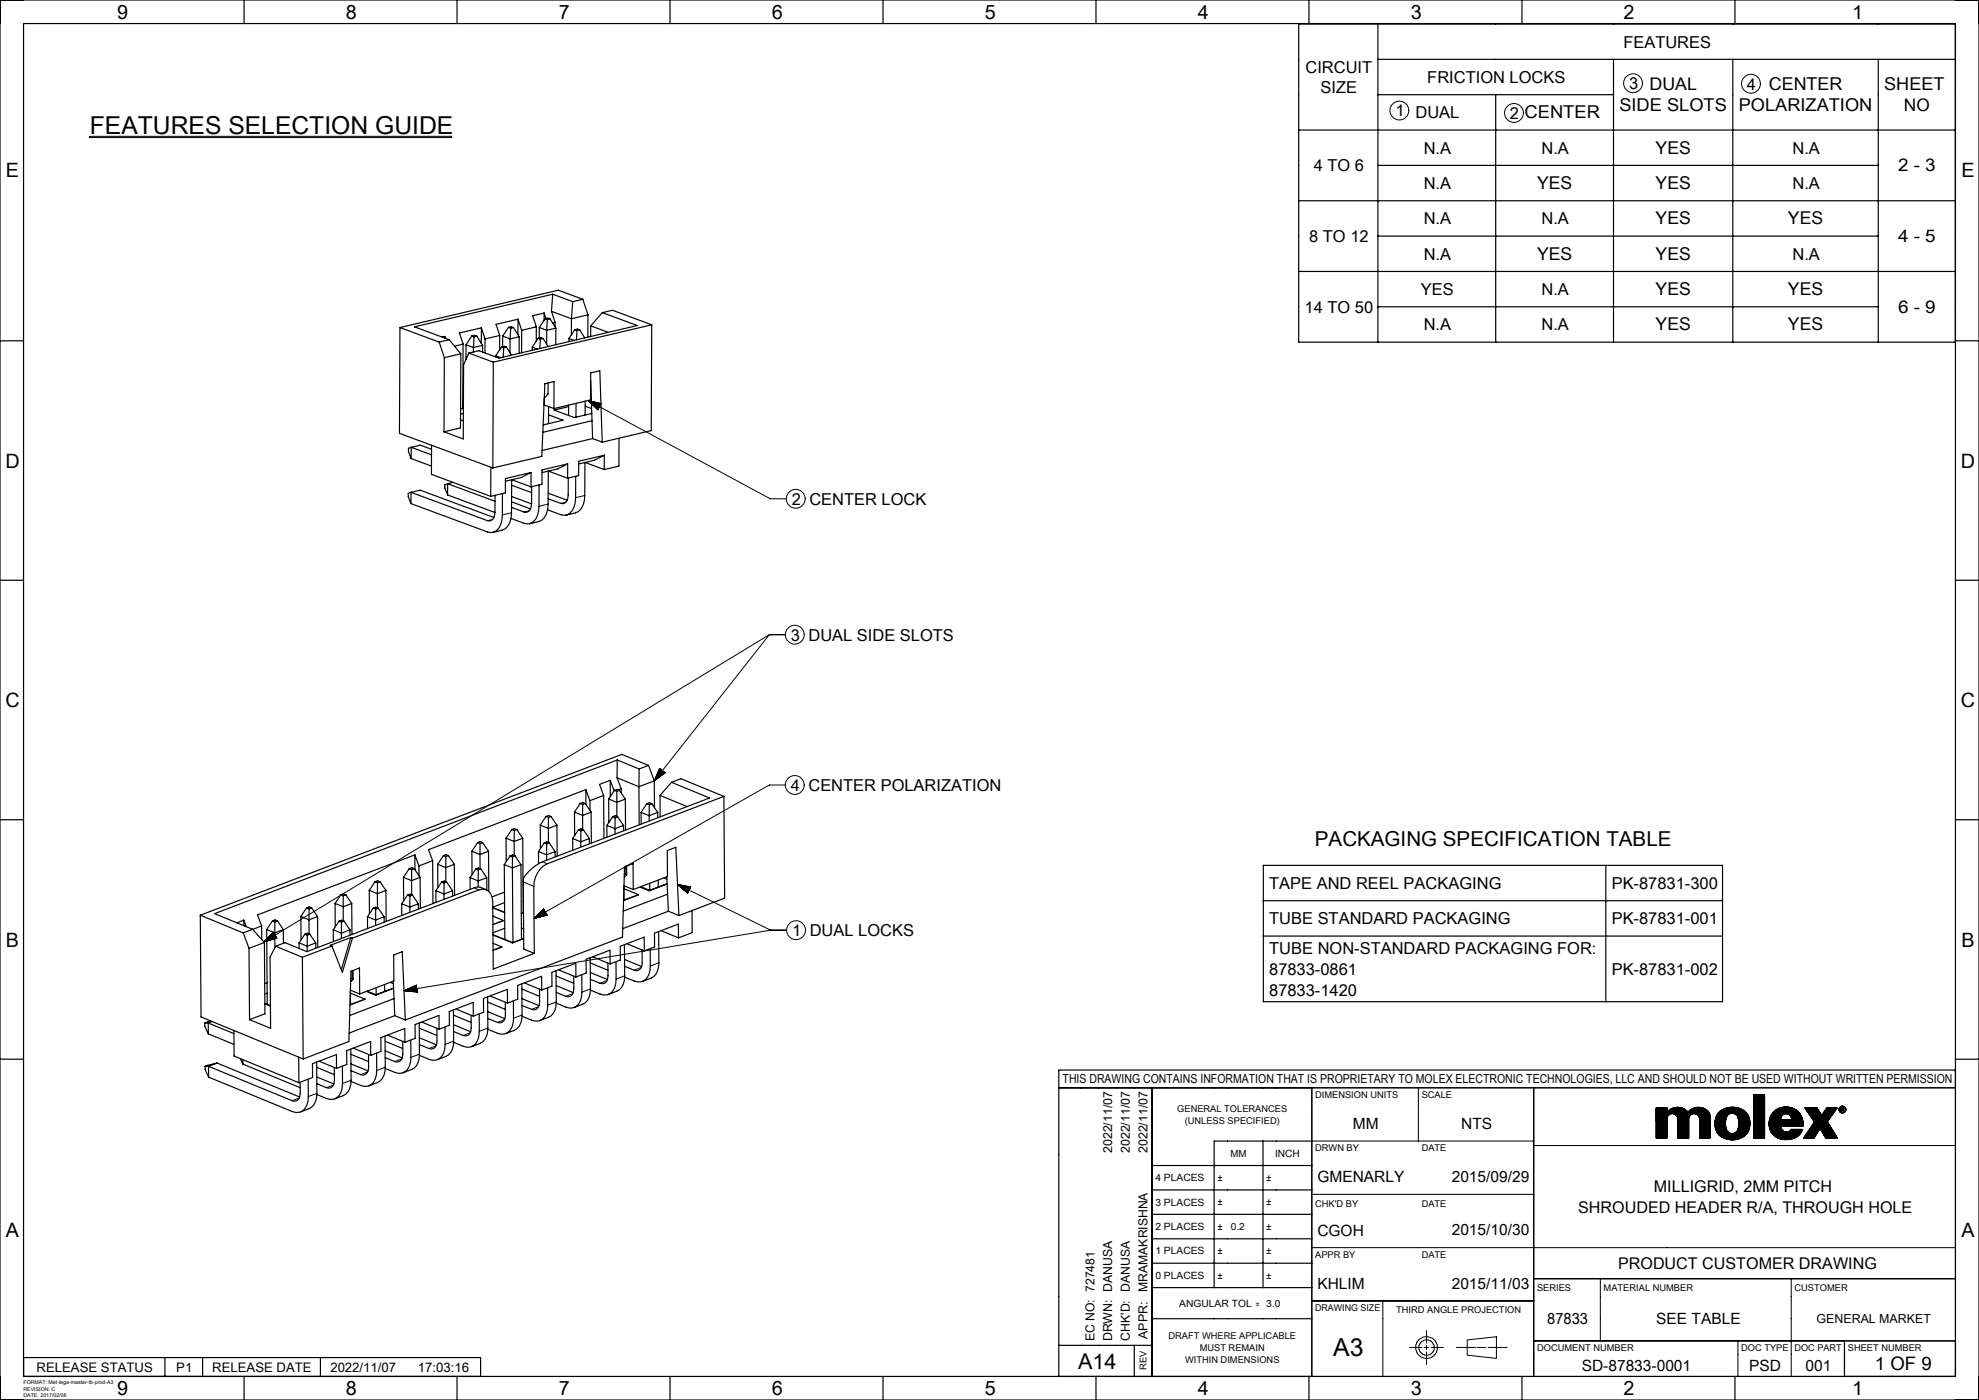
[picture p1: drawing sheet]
<svg xmlns="http://www.w3.org/2000/svg" width="420mm" height="297mm" viewBox="0 0 420 297" stroke-linecap="round" stroke-linejoin="round" font-family="sans-serif">
<defs><g id="words">
<text font-size="5.3" x="282.9" y="287.8">A3</text>
<text font-size="5.2" x="19.1" y="28.4">FEATURES SELECTION GUIDE</text>
<text font-size="4.6" x="228.8" y="290.4">A14</text>
<text font-size="4.4" x="279.1" y="179.4">PACKAGING SPECIFICATION TABLE</text>
<g font-size="4.2">
<text x="24.9" y="4">9</text>
<text x="73.4" y="4">8</text>
<text x="118.6" y="4">7</text>
<text x="163.8" y="4">6</text>
<text x="209" y="4">5</text>
<text x="254.2" y="4">4</text>
<text x="299.4" y="4">3</text>
<text x="344.6" y="4">2</text>
<text x="393.1" y="4">1</text>
<text x="1.3" y="37.7">E</text>
<text x="416.3" y="37.7">E</text>
<text x="1.1" y="99.2">D</text>
<text x="416.1" y="99.2">D</text>
<text x="1.1" y="150">C</text>
<text x="416.1" y="150">C</text>
<text x="1.3" y="200.8">B</text>
<text x="416.3" y="200.8">B</text>
<text x="1.3" y="262.4">A</text>
<text x="416.3" y="262.4">A</text>
<text x="24.9" y="296">9</text>
<text x="73.4" y="296">8</text>
<text x="118.6" y="296">7</text>
<text x="163.8" y="296">6</text>
<text x="209" y="296">5</text>
<text x="254.2" y="296">4</text>
<text x="299.4" y="296">3</text>
<text x="344.6" y="296">2</text>
<text x="393.1" y="296">1</text>
</g>
<text font-size="3.9" x="397.9" y="290.6">1 OF 9</text>
<g font-size="3.8">
<text x="343.7" y="23.6">SIDE SLOTS</text>
<text x="369" y="23.6">POLARIZATION</text>
<text x="375.4" y="19.1">CENTER</text>
<text x="399.9" y="19.1">SHEET</text>
</g>
<g font-size="3.7">
<text x="404.1" y="23.6">NO</text>
<text x="351.4" y="32.6">YES</text>
<text x="326.2" y="40.1">YES</text>
<text x="351.4" y="40.1">YES</text>
<text x="402.8" y="36.3">2 - 3</text>
<text x="351.4" y="47.6">YES</text>
<text x="379.5" y="47.6">YES</text>
<text x="402.8" y="51.3">4 - 5</text>
<text x="326.2" y="55.1">YES</text>
<text x="351.4" y="55.1">YES</text>
<text x="351.4" y="62.6">YES</text>
<text x="379.5" y="62.6">YES</text>
<text x="351.4" y="70.1">YES</text>
<text x="379.5" y="70.1">YES</text>
<text x="402.8" y="66.3">6 - 9</text>
</g>
<g font-size="3.5">
<text x="344.5" y="10.1">FEATURES</text>
<text x="277.1" y="15.4">CIRCUIT</text>
<text x="302.9" y="17.6">FRICTION LOCKS</text>
<text x="280.3" y="19.8">SIZE</text>
<text x="345.7" y="18.9">3 DUAL</text>
<text x="370.8" y="19">4</text>
<text x="296.1" y="24.7">1 DUAL</text>
<text x="320.5" y="25.2">2 CENTER</text>
<text x="302.2" y="32.6">N.A</text>
<text x="327.2" y="32.6">N.A</text>
<text x="380.4" y="32.6">N.A</text>
<text x="278.8" y="36.4">4 TO 6</text>
<text x="302.2" y="40.1">N.A</text>
<text x="380.4" y="40.1">N.A</text>
<text x="302.2" y="47.6">N.A</text>
<text x="327.2" y="47.6">N.A</text>
<text x="277.9" y="51.4">8 TO 12</text>
<text x="302.2" y="55.1">N.A</text>
<text x="380.4" y="55.1">N.A</text>
<text x="301.6" y="62.6">YES</text>
<text x="327.2" y="62.6">N.A</text>
<text x="276.9" y="66.4">14 TO 50</text>
<text x="302.2" y="70.1">N.A</text>
<text x="327.2" y="70.1">N.A</text>
<text x="168" y="107.1">2 CENTER LOCK</text>
<text x="167.8" y="135.9">3 DUAL SIDE SLOTS</text>
<text x="167.8" y="167.8">4 CENTER POLARIZATION</text>
<text x="269.4" y="188.6">TAPE AND REEL PACKAGING</text>
<text x="342.1" y="188.6">PK-87831-300</text>
<text x="269.4" y="196.1">TUBE STANDARD PACKAGING</text>
<text x="342.1" y="196.1">PK-87831-001</text>
<text x="168.1" y="198.6">1 DUAL LOCKS</text>
<text x="269.4" y="202.4">TUBE NON-STANDARD PACKAGING FOR:</text>
<text x="269.4" y="206.8">87833-0861</text>
<text x="342.1" y="206.8">PK-87831-002</text>
<text x="269.4" y="211.3">87833-1420</text>
</g>
<g font-size="3.4">
<text x="334.9" y="257.3">SHROUDED HEADER R/A, THROUGH HOLE</text>
<text x="351" y="252.9">MILLIGRID, 2MM PITCH</text>
<text x="343.4" y="269.2">PRODUCT CUSTOMER DRAWING</text>
</g>
<g font-size="3.3">
<text x="287.1" y="239.5">MM</text>
<text x="310.1" y="239.5">NTS</text>
<text x="279.6" y="250.8">GMENARLY</text>
<text x="308.1" y="250.8">2015/09/29</text>
<text x="279.6" y="262.1">CGOH</text>
<text x="308.1" y="262.1">2015/10/30</text>
<text x="279.6" y="273.4">KHLIM</text>
<text x="308.1" y="273.4">2015/11/03</text>
<text x="328.4" y="280.9">87833</text>
<text x="351.5" y="281">SEE TABLE</text>
<text x="335.7" y="290.8">SD-87833-0001</text>
<text x="371.2" y="290.8">PSD</text>
<text x="383.2" y="290.8">001</text>
</g>
<g font-size="2.8">
<text x="7.8" y="291">RELEASE STATUS</text>
<text x="37.4" y="291">P1</text>
<text x="45" y="291">RELEASE DATE</text>
<text x="70.1" y="291">2022/11/07</text>
<text x="88.7" y="291">17:03:16</text>
</g>
<g font-size="2.6">
<text x="225.5" y="229.8">THIS DRAWING CONTAINS INFORMATION THAT IS PROPRIETARY TO MOLEX ELECTRONIC TECHNOLOGIES, LLC AND SHOULD NOT BE USED WITHOUT WRITTEN PERMISSION</text>
<text x="236" y="244.6" transform="rotate(-90 236 244.6)">2022/11/07</text>
<text x="239.8" y="244.6" transform="rotate(-90 239.8 244.6)">2022/11/07</text>
<text x="243.6" y="244.6" transform="rotate(-90 243.6 244.6)">2022/11/07</text>
<text x="243.6" y="274.1" transform="rotate(-90 243.6 274.1)">MRAMAKRISHNA</text>
<text x="385.5" y="280.7">GENERAL MARKET</text>
<text x="232.3" y="284.6" transform="rotate(-90 232.3 284.6)">EC NO: 727481</text>
<text x="236" y="284.6" transform="rotate(-90 236 284.6)">DRWN: DANUSA</text>
<text x="239.8" y="284.4" transform="rotate(-90 239.8 284.4)">CHK'D: DANUSA</text>
<text x="243.5" y="284.1" transform="rotate(-90 243.5 284.1)">APPR:</text>
</g>
<g font-size="2.1">
<text x="261.2" y="245.4">MM</text>
<text x="270.6" y="245.4">INCH</text>
<text x="245.2" y="250.6">4 PLACES</text>
<text x="245.2" y="255.7">3 PLACES</text>
<text x="245.2" y="260.9">2 PLACES</text>
<text x="261.2" y="260.9">0.2</text>
<text x="245.2" y="266.1">1 PLACES</text>
<text x="245.2" y="271.3">0 PLACES</text>
<text x="250.2" y="277.2">ANGULAR TOL</text>
<text x="268.7" y="277.2">3.0</text>
</g>
<g font-size="2">
<text x="279.1" y="232.9">DIMENSION UNITS</text>
<text x="301.7" y="232.9">SCALE</text>
<text x="249.8" y="235.9">GENERAL TOLERANCES</text>
<text x="251.4" y="238.4">(UNLESS SPECIFIED)</text>
<text x="279.1" y="244.2">DRWN BY</text>
<text x="301.7" y="244.2">DATE</text>
<text x="258.4" y="250.6">±</text>
<text x="268.7" y="250.6">±</text>
<text x="258.4" y="255.7">±</text>
<text x="268.7" y="255.7">±</text>
<text x="279.1" y="256">CHK'D BY</text>
<text x="301.7" y="256">DATE</text>
<text x="258.4" y="260.9">±</text>
<text x="268.7" y="260.9">±</text>
<text x="258.4" y="266.1">±</text>
<text x="268.7" y="266.1">±</text>
<text x="279.1" y="266.8">APPR BY</text>
<text x="301.7" y="266.8">DATE</text>
<text x="258.4" y="271.3">±</text>
<text x="268.7" y="271.3">±</text>
<text x="326.2" y="273.9">SERIES</text>
<text x="340.3" y="273.9">MATERIAL NUMBER</text>
<text x="380.8" y="273.9">CUSTOMER</text>
<text x="279.1" y="278.1">DRAWING SIZE</text>
<text x="296.3" y="278.6">THIRD ANGLE PROJECTION</text>
<text x="248" y="284.1">DRAFT WHERE APPLICABLE</text>
<text x="254.6" y="286.6">MUST REMAIN</text>
<text x="326.2" y="286.6">DOCUMENT NUMBER</text>
<text x="369.5" y="286.6">DOC TYPE</text>
<text x="380.8" y="286.6">DOC PART</text>
<text x="392.2" y="286.6">SHEET NUMBER</text>
<text x="243.3" y="290.7" transform="rotate(-90 243.3 290.7)">REV</text>
<text x="251.5" y="289.1">WITHIN DIMENSIONS</text>
</g>
<text font-size="1.8" x="266.4" y="277.2">±</text>
<g font-size="1.1">
<text x="5" y="293.6">FORMAT: Met-lega-master-tb-prod-A3</text>
<text x="5" y="295">REVISION: C</text>
<text x="5" y="296.4">DATE: 2017/02/06</text>
</g>
</g></defs>
<g fill="none" stroke="#000" stroke-width=".21">
<path d="M19.1 28.9h76.7v.3h-76.7zM124.8 85l38.7 20.8h3.4M124.8 85l2.1 1.9M124.8 85l2.8 .6-.7 1.3M124.9 85l2.3 1.3M125 85.2l2.2 1.1M125.2 85.3l2 1.1M125.3 85.1l2 1.1M125.3 85.4l1.8 1M125.4 85.6l1.7 .9M125.5 85.1l1.8 1M125.6 85.7l1.5 .8"/>
<path d="M125.7 85.2l1.6 .9M125.7 85.8l1.3 .8-1.1-.6M125.9 85.2l1.5 .8M126 86.1l1 .6M126 85.3l1.4 .7M126.2 86.2l.8 .5M126.2 85.3l1.2 .6M126.3 86.4l.7 .3M126.4 85.4l1 .5M126.4 86.5l.5 .3M126.6 86.7l.3 .2-.2-.1M126.6 85.4l.9 .4"/>
<path d="M126.8 85.4l.7 .4M126.9 86.9h.1M127 85.5l.5 .3M127.2 85.5l.3 .2M127.4 85.6l.2 .1M127.6 85.6h.1M104.5 110.2l-1 .3M108.6 108.8l-2 .4M112.3 108.4l-1.1 .2M116.3 106.9l-1.9 .5M120.1 106.5l-1.1 .3M124.1 105.1l-1.9 .5"/>
<path d="M163.3 134.6h3.4M163.3 134.6l-107.3 65.2M163.3 134.6l-24.4 31.1M139.8 163.6l.3-.5-.4 .7M140 163l1.1 .9M140 163l-1.1 2.7M140 163h.1M140 163.1l-.1 .1M140.1 163.1l-.3 .3M140.2 163.2l-.6 .7M140.2 163.2l-.7 .9M140.3 163.3l-.9 1"/>
<path d="M140.3 163.3l-.9 1.2M140.3 163.3l-1 1.4M140.4 163.3l-1.2 1.5M140.4 163.4l-1.3 1.6M140.5 163.4l-1.4 1.8M140.5 163.4l-1.5 2M140.5 163.5l-1.6 2.1M140.6 163.5l-1.5 2M140.7 163.6l-1.4 1.8M140.7 163.6l-1.3 1.6M140.7 163.6l-1.1 1.5M140.8 163.7l-1.1 1.3"/>
<path d="M140.8 163.7l-.9 1.2M140.9 163.8l-.7 .9M140.9 163.8l-.5 .7M141 163.8l-.5 .6M141 164.1l.1-.2-.3 .3M141 163.9l-.3 .4M141.1 163.9h.1M141.1 163.9l-2.2 1.8M166.7 166.5h-3.4l-50 28.4M56.5 199.7l1.9-1.2-2.1 1.2M57.6 199.4l1-.6-1.2 .6M58 197.8h.1"/>
<path d="M58 197.8l-.2 .1M58 197.9l-.3 .2M58.1 197.9l-.5 .3M58.1 197.9l-.7 .4M58.1 198l-.8 .5M58.1 198l-.9 .6M58.2 198.1l-1.2 .7M58.2 198.1l-1.3 .8M58.2 198.2l-1.4 .8M58.2 198.2l-1.6 1M58.3 198.2l-1.8 1.1M58.3 198.3l-2 1.2"/>
<path d="M58.3 198.3l-2.1 1.3M58.4 198.4l-2.3 1.4M58.5 198.6l-1.8 1M58.5 198.6l-1.6 1M58.5 198.7l-1.5 .8M58.6 198.8l-.8 .5M58.6 198.9l-.6 .3M58.7 198.9l-.5 .3M58.7 198.9l-.3 .2M58.7 199l-.1 .1M58.7 199l-2.7 .8M58.7 199l-.7-1.2-2 2"/>
<path d="M58.7 199h.1M100.6 188.4l1 .4M111 187.1l2.3 .9M114.6 194.5l1.3-.7-1.5 .8M115.1 182.8l1.1 .4M115.4 192.9l.7 1.2M115.4 192.9l-2.1 2M115.4 192.9h.1M115.4 192.9l-.2 .1M115.4 193l-.3 .1M115.4 193l-.5 .3M115.5 193l-.8 .6"/>
<path d="M115.5 193.1l-1 .6M115.5 193.2l-1.1 .6M115.6 193.2l-1.4 .8M115.6 193.3l-1.5 .8M115.6 193.3l-1.6 .9M115.6 193.3l-1.8 1.1M115.7 193.4l-2 1.1M115.7 193.4l-2.2 1.3M115.7 194.2l.3-.1-.5 .2M115.7 193.5l-2.3 1.3M115.8 193.6l-2.2 1.2M115.8 193.6l-2 1.1"/>
<path d="M115.8 193.7l-1.8 1M115.8 193.7l-1.6 .9M115.9 193.8l-1.1 .7M115.9 193.9l-.9 .5M116 193.9l-.9 .5M116 194l-.7 .3M116.1 194.1l-.2 .1M116.1 194.1h.1M116.1 194.1l-2.8 .8M143.8 187.6l19.7 9.7M143.8 187.6l2.1 1.9M143.8 187.6l2.8 .6"/>
<path d="M143.9 187.6l2.4 1.2M144 187.8l2.2 1.1M144.1 187.7l2.2 1.1M144.2 187.9l2 1.1M144.3 187.7l2 1M144.3 188.1l1.9 .9M144.5 188.2l1.7 .8M144.5 187.8l1.8 .9M144.6 188.3l1.5 .8M144.7 187.8l1.7 .8M144.7 188.5l1.4 .6M144.8 187.8l1.6 .7-1.4-.6"/>
<path d="M144.9 188.6l1.2 .6-1.1-.5M145.2 188.9l.8 .4M145.2 187.9l1.2 .6M145.3 189l.7 .3M145.4 187.9l1 .5M145.5 189.1l.5 .3M145.6 188l.9 .4M145.6 189.2l.4 .2M145.8 189.4l.2 .1M145.9 189.5h.1M146 188.1l.5 .2M146.2 188.1l.4 .1-.2-.1"/>
<path d="M146.6 188.2h.1M146.6 188.2l-.7 1.3M163.5 197.3h3.4M163.5 197.3l-77.8 12.9M85.7 210.2l2.9 .3M86 210.1l2.4-.4-2.6 .4M88.3 209l.3 1.5M88.3 209l-2.6 1.2M88.3 209h.1M88.3 209.1h-.1M88.4 209.1l-.4 .1M88.4 209.2h-.6"/>
<path d="M88.4 209.2l-.8 .1M88.4 209.3l-1 .1M88.4 209.3l-1.1 .2M88.4 209.4l-1.3 .2M88.4 209.4l-1.5 .3M88.4 209.5l-1.7 .2M88.4 209.5l-1.9 .3M88.4 209.6l-2 .3M88.4 209.6l-2.2 .4M88.5 209.8l-2.7 .4M88.5 209.8l-2.5 .4M88.5 209.9l-2.3 .3"/>
<path d="M88.5 209.9l-2.1 .3M88.5 210l-1.9 .3M88.5 210l-1.7 .3M88.5 210.1l-1.5 .2M88.5 210.1l-1.3 .2M88.5 210.2l-1.1 .1M88.5 210.2l-.9 .2M88.5 210.3l-.7 .1M88.5 210.3l-.5 .1M88.6 210.4h-.4M88.6 210.4h-.2M88.6 210.5h.1"/>
<path d="M99.8 219.1l-1.5 .6M103.5 218.1l-1.8 .7M107.1 216.3l-1.5 .6M110.8 215.3l-1.8 .7M114.3 213.6l-1.5 .5M118.1 212.6l-1.9 .6M121.6 210.8l-1.5 .6M125.3 209.8l-1.8 .7M128.8 208l-1.5 .6M132.6 207l-1.8 .7M136.1 205.3l-1.5 .5M139.8 204.3l-1.8 .6"/>
<path d="M63.5 232.9l-1.5 .6M67.2 231.9l-1.8 .7M70.8 230.2l-1.5 .5M74.5 229.2l-1.8 .7M78 227.4l-1.5 .6M81.8 226.4l-1.8 .7M85.3 224.6l-1.5 .6M89 223.6l-1.8 .7M92.5 221.9l-1.5 .5M96.3 220.9l-1.8 .7M301 230.8v11.3M325.5 230.8h89.5v53.7h-89.5"/>
<path d="M351.6 235l-.1 .1M351.6 235l-.1 .2M351.7 235l-.2 .3M351.8 235l-.3 .3M351.9 235l-.4 .4M352 235l-.5 .5M352 235l-.5 .6M352.1 235l-.6 .6M352.2 235l-.7 .7M352.3 235l-.8 .8M352.3 235l-.8 .9M352.4 235l-.9 .9"/>
<path d="M352.5 235l-1 1M352.6 235l-1.1 1.1M352.6 235l-1.1 1.2M352.7 235l-1.2 1.2M352.7 235l-1.2 1.3M352.9 235l-1.4 1.4M352.9 235l-1.4 1.5M353 235l-1.5 1.5M353 235l-1.5 1.6M353.2 235l-1.7 1.7M353.2 235l-1.7 1.8M353.3 235l-1.8 1.8"/>
<path d="M353.3 235l-1.8 1.9M353.5 235l-2 2M353.5 235l-2 2.1M353.6 235l-2.1 2.1M353.6 235l-2.1 2.2M353.8 235l-2.3 2.3M353.8 240l-1.5 1.4M353.8 239.9l-1.5 1.5M353.8 239.9l-1.6 1.5M353.8 239.8l-1.6 1.6M353.8 239.7l-1.8 1.7M353.8 239.6l-1.8 1.8"/>
<path d="M353.8 239.6l-1.9 1.8M353.8 239.5l-1.9 1.9M353.8 239.4l-2.1 2M353.8 239.3l-2.1 2.1M353.8 239.3l-2.2 2.1M353.8 239.2l-2.2 2.2M353.8 239.1l-2.3 2.3M353.8 239l-2.3 2.3M353.8 238.9l-2.3 2.3M353.8 238.8l-2.3 2.3M353.8 238.7l-2.3 2.3M353.8 238.6l-2.3 2.3"/>
<path d="M353.8 238.5l-2.3 2.3M353.8 238.4l-2.3 2.3M353.8 238.3l-2.3 2.3M353.8 238.2l-2.3 2.3M353.8 238.1l-2.3 2.3M353.8 238l-2.3 2.3M353.8 237.9l-2.3 2.3M353.8 237.8l-2.3 2.3M353.8 237.7l-2.3 2.3M353.8 237.6l-2.3 2.3M353.8 237.5l-2.3 2.3M353.8 237.4l-2.3 2.3"/>
<path d="M353.8 235v.9a2.94 2.94 0 0 1 4.4 0 2.93 2.93 0 0 1 4.2-.2M353.8 235.6l-2.3 2.3M353.8 235.5l-2.3 2.3M353.8 235.4l-2.3 2.3M353.8 235.3l-2.3 2.3M353.8 235.2l-2.3 2.3M353.8 235.1l-2.3 2.3M353.8 235h-2.3v6.4M353.8 237.3l-2.3 2.3M353.8 235.9l-2.3 2.3M353.8 235.8l-2.3 2.3M353.8 235.7l-2.3 2.3"/>
<path d="M353.8 237.2l-2.3 2.3M353.8 237.1l-2.3 2.4M353.9 237l-2.4 2.4M353.9 236.9l-2.4 2.4M354.1 236.7l-2.6 2.5M354.3 235.4l-2.8 2.9M354.5 235.3l-3 3M354.6 235.3l-3.1 3.1M354.9 235.1l-3.4 3.4M355 235.1l-3.5 3.5M355.1 235.1l-3.6 3.5M355.1 235l-3.6 3.7"/>
<path d="M355.3 235l-3.8 3.8M355.4 235l-3.9 3.9M355.5 235l-4 3.9M355.5 234.9l-4 4.1M355.6 236.5l1.5-1.4-1.4 1.4M355.7 234.9l-4.2 4.2M355.7 234.9l-4.2 4.3M355.8 236.7l1.5-1.5-1.5 1.5M355.8 234.9l-1.6 1.6M355.9 234.9l-1.5 1.5M356 234.9l-1.5 1.4M356.1 234.9l-1.4 1.4"/>
<path d="M356.1 237.2l1.7-1.7-1.7 1.8M356.2 234.9l-1.4 1.4M356.3 234.9l-1.4 1.4M356.3 234.9l-1.3 1.4M356.4 234.9l-1.4 1.4M356.4 234.9l-1.3 1.4M356.5 235l-1.3 1.3M356.6 235l-1.3 1.3M356.6 235l-1.3 1.3 1.4-1.3M356.8 235l-1.4 1.4M356.8 235l-1.3 1.4M356.9 235l-1.4 1.4"/>
<path d="M357 235.1l-1.4 1.4M357.1 235.1l-1.4 1.5M357.2 235.2l-1.4 1.4M357.3 235.2l-1.5 1.5M357.4 235.3l-1.5 1.5M357.5 235.3l-1.6 1.5M357.5 235.3l-1.6 1.6M357.6 235.4l-1.6 1.6M357.7 235.4l-1.7 1.7M357.8 235.5l-1.8 1.7M357.9 235.6l-1.8 1.7M357.9 235.6l-1.8 1.9"/>
<path d="M358 235.6l-1.9 1.9M358 235.7l-1.9 1.9M358 235.7l-1.9 2.1M358.1 235.8l-2 2M358.1 235.8l-2 2.1M358.2 235.8l-2.1 2.1M358.2 235.9l-2.1 2.2M358.4 240l-1.5 1.4M358.4 239.9l-1.5 1.5M358.4 239.8l-1.6 1.6M358.4 239.7l-1.7 1.7M358.4 239.7l-1.8 1.7"/>
<path d="M358.4 239.6l-1.9 1.8M358.4 239.5l-1.9 1.9M358.4 239.4l-2 2M358.4 239.4l-2.1 2M358.4 239.3l-2.2 2.1M358.4 239.2l-2.2 2.2M358.4 239.1l-2.3 2.3M358.4 239l-2.3 2.4M358.4 238.9l-2.3 2.3M358.4 238.8l-2.3 2.4M358.4 238.8l-2.3 2.3M358.4 238.7l-2.3 2.4"/>
<path d="M358.4 238.6l-2.3 2.3M358.4 238.5l-2.3 2.4M358.4 238.5l-2.3 2.3M358.4 238.4l-2.3 2.4M358.4 238.3l-2.3 2.3M358.4 238.2l-2.3 2.4M358.4 238.2l-2.3 2.3M358.4 238.1l-2.3 2.4M358.4 238l-2.3 2.3M358.4 237.9l-2.3 2.4M358.4 237.9l-2.3 2.3M358.4 237.8l-2.3 2.4"/>
<path d="M358.4 237.7l-2.3 2.3M358.4 237.6l-2.3 2.4M358.4 237.6l-2.3 2.3M358.4 237.5l-2.3 2.4M358.4 237.4l-2.3 2.3M358.4 237.3l-2.3 2.4M358.4 237.3l-2.3 2.3M358.4 237.1l-2.3 2.5M358.5 237l-2.4 2.4M358.6 236.8l-2.5 2.5M358.7 235.5l-2.6 2.6M358.9 235.3l-2.8 2.9"/>
<path d="M359.1 235.3l-3 2.9M359.3 235.1l-3.2 3.3M359.4 235.1l-3.3 3.3M359.5 235.1l-3.4 3.4M359.6 235l-3.5 3.5M359.7 235l-3.6 3.7M359.8 235l-3.7 3.7M359.9 235l-3.8 3.8M360 234.9l-3.9 3.9M360.1 234.9l-4 4.1M360.2 234.9l-4.1 4.1M360.2 234.9l-4.1 4.2"/>
<path d="M360.3 234.9l-4.2 4.2M360.4 234.9l-4.3 4.4M360.5 234.9l-1.5 1.5M360.5 234.9l-1.4 1.5M360.6 234.9l-1.4 1.4M360.7 237.4a1.14 1.14 0 0 0-1.2-1.1 1.14 1.14 0 0 0-1.1 1.1v4M360.7 237.4v4h2.2M360.7 238.3l2.1-2.1-2.1 2.2M360.7 234.9l-1.4 1.4M360.8 234.9l-1.4 1.4M360.8 234.9l-1.3 1.4M360.9 234.9l-1.4 1.4"/>
<path d="M361 235l-1.4 1.3M361 235l-1.3 1.3M361.1 235l-1.3 1.3M361.2 235l-1.3 1.3M361.3 235l-1.4 1.3M361.3 235l-1.3 1.4M361.4 235l-1.4 1.4M361.4 235.1l-1.3 1.3M361.5 235.1l-1.3 1.3M361.5 235.1l-1.3 1.4 1.4-1.4M361.7 235.2l-1.4 1.3M361.7 235.2l-1.4 1.4"/>
<path d="M361.7 235.2l-1.3 1.4M361.8 235.2l-1.4 1.4M361.9 235.3l-1.5 1.4M361.9 235.3l-1.4 1.5M362 235.4l-1.4 1.5M362.1 235.4l-1.5 1.5M362.2 235.4l-1.6 1.6M362.2 235.5l-1.6 1.6M362.3 235.5l-1.6 1.6M362.3 235.6l-1.6 1.6M362.4 235.6l-1.7 1.7M362.4 235.7l-1.7 1.7"/>
<path d="M362.4 235.7l.4 .5 .1 .6M362.4 235.7l-1.7 1.8M362.5 235.7l-1.8 1.8M362.5 235.8l-1.8 1.8M362.6 235.8l-1.9 1.9M362.6 235.8l-1.9 2M362.6 235.9l-1.9 1.9M362.6 235.9l-1.9 2M362.7 236l-2 2M362.7 236l-2 2.1M362.7 236.1l-2 2.1M362.8 236.1l-2.1 2.1"/>
<path d="M362.8 236.3l-2.1 2.2M362.9 236.4l-2.2 2.1M362.9 236.4l-2.2 2.2M362.9 236.5l-2.2 2.2M362.9 236.5l-2.2 2.3M362.9 236.6l-2.2 2.2M362.9 236.7l-2.2 2.2M362.9 236.8v4.6M362.9 240l-1.5 1.4M362.9 239.9l-1.5 1.5M362.9 239.8l-1.6 1.6M362.9 239.7l-1.7 1.7"/>
<path d="M362.9 239.7l-1.8 1.7M362.9 239.6l-1.8 1.8M362.9 239.5l-1.9 1.9M362.9 239.4l-2 2M362.9 239.4l-2.1 2M362.9 239.3l-2.1 2.1M362.9 239.2l-2.2 2.2M362.9 239.1l-2.2 2.2M362.9 239l-2.2 2.2M362.9 238.9l-2.2 2.3M362.9 238.8l-2.2 2.2M362.9 238.7l-2.2 2.2"/>
<path d="M362.9 238.6l-2.2 2.3M362.9 238.5l-2.2 2.2M362.9 238.4l-2.2 2.2M362.9 238.3l-2.2 2.3M362.9 238.2l-2.2 2.2M362.9 238.1l-2.2 2.2M362.9 238l-2.2 2.3M362.9 237.9l-2.2 2.2M362.9 237.8l-2.2 2.2M362.9 237.7l-2.2 2.3M362.9 237.6l-2.2 2.2M362.9 237.5l-2.2 2.2"/>
<path d="M362.9 237.4l-2.2 2.3M362.9 237.3l-2.2 2.2M362.9 237.2l-2.2 2.2M362.9 237.1l-2.2 2.3M362.9 237l-2.2 2.3M362.9 237l-2.2 2.2M362.9 236.9l-2.2 2.2M362.9 236.8l-2.2 2.3M362.9 236.7l-2.2 2.3M365 235.8l-.3 .3M365.2 235.6a3.6 3.6 0 0 0-.8 4.6M365.2 235.6l-.7 .7"/>
<path d="M365.5 235.4l-1.2 1.2M365.7 235.4l-1.4 1.3M365.8 235.3l-1.6 1.5M365.9 235.3l-1.7 1.6M366.1 235.2l-2 1.9M366.2 235.1l-2.1 2.1M366.2 238.4l-1.8 1.8M366.2 238.2l-1.8 1.9M366.2 238.5l-1.7 1.8M366.2 238.5l-1.8 1.7M366.2 238.2l-1.9 1.8M366.2 238.6l-1.7 1.8"/>
<path d="M366.2 238l-1.9 2 1.9-1.9M366.2 238.7l-1.7 1.7M366.2 237.9l-1.9 2M366.2 238.8l-1.7 1.6M366.2 238.8l-1.6 1.7 1.6-1.6M366.2 237.8l-2 2 2-2M366.2 237.7l-2 2M366.2 239l-1.6 1.6M366.3 239l-1.6 1.6M366.3 237.6l-2.1 2.1M366.3 235.1l-2.2 2.2M366.3 239.1l-1.6 1.6"/>
<path d="M366.3 237.5l-2.2 2.1M366.3 239.2l-1.5 1.5M366.3 239.3l-1.5 1.4M366.3 237.2l-2.2 2.4 2.2-2.2M366.3 239.4l-1.4 1.4M366.4 235.1l-2.3 2.3M366.4 239.4l-1.5 1.5M366.4 237.2l-2.3 2.2M366.4 239.5l-1.4 1.4M366.4 237.1l-2.3 2.3M366.4 239.6l-1.3 1.4 1.3-1.3M366.4 237l-.2 1.3 .2 1.4"/>
<path d="M366.4 239.7a1.26 1.26 0 0 0 1.2 .8 1.26 1.26 0 0 0 1.2-.8M366.4 237a1.26 1.26 0 0 1 1.2-.8 1.26 1.26 0 0 1 1.2 .8M366.4 237l-2.3 2.3M366.5 239.7l-1.4 1.3M366.5 239.8l-1.3 1.3M366.5 235l-2.5 2.5M366.5 239.9l-1.2 1.3M366.6 236.7l-2.5 2.6M366.6 235l-2.6 2.6M366.7 235l-2.7 2.7M366.8 235l-2.8 2.7M366.9 234.9l-2.9 3"/>
<path d="M367 234.9l-3 3.1M367.1 234.9l-3.2 3.2M367.2 234.9l-3.3 3.3M367.3 236.2l1.2-1.2-1.3 1.2M367.3 234.9l-3.4 3.4M367.4 234.9l-3.5 3.4M367.4 234.9l-3.5 3.5M367.6 234.9l-3.7 3.6M367.6 234.9l-3.7 3.7M367.7 234.9l-3.8 3.7M367.7 234.9l-3.7 3.8M367.9 234.9l-3.9 3.9"/>
<path d="M368 234.9l-4 4M368.1 234.9l-4.1 4.1M368.2 234.9l-4.2 4.2M368.3 234.9l-4.3 4.3M368.4 234.9l-1.5 1.5M368.5 236.5l1.2-1.1-1.2 1.1M368.6 235l-1.3 1.2M368.7 235l-1.3 1.2M368.7 236.8l1.3-1.3-1.3 1.3M368.7 235l-1.2 1.2M368.8 235l-1.2 1.2M368.8 237l.2 1.3-.2 1.4"/>
<path d="M368.8 235l-1.1 1.2M368.8 237.1l1.5-1.4-1.4 1.5M368.9 237.2l1.5-1.4-1.5 1.5M368.9 235.1l-1.2 1.1M368.9 235.1l-1.1 1.1M369 235.1l-1.1 1.1M369 238.8l2.1-2-2.1 2.1M369 237.9l1.8-1.7-1.8 1.8M369 235.1l-1 1.1 1.1-1.1M369 238.3l1.9-1.8-1.9 1.9M369.2 235.1l-1.1 1.1M369.2 235.2l-1.1 1.1"/>
<path d="M369.3 235.2l-1.2 1.1M369.3 235.2l-1.1 1.1M369.4 235.2l-1.1 1.1M369.4 235.2l-1.1 1.2 1.2-1.1M369.5 235.3l-1.1 1.1M369.6 235.3l-1.2 1.2M369.7 235.4l-1.1 1.2M369.8 235.4l-1.2 1.3M369.9 235.5l-1.2 1.2M370 235.5l-1.3 1.3M370.1 235.6l-1.3 1.3M370.1 235.6a3.6 3.6 0 0 1 .8 4.6"/>
<path d="M370.1 235.6a4.5 4.5 0 0 0-4.9 0M370.1 235.6l-1.3 1.4M370.2 235.6l-1.4 1.4M370.2 235.7l-1.4 1.3M370.4 235.9l-1.5 1.5M370.5 235.9l-1.6 1.5M370.5 235.9l-1.6 1.6M370.6 236l-1.6 1.6M370.6 236l-1.6 1.7M370.6 236.1l-1.6 1.6M370.7 236.1l-1.7 1.7M370.7 236.1l-1.7 1.8"/>
<path d="M370.8 236.3l-1.8 1.7M370.8 236.3l-1.8 1.9M370.9 236.4l-1.9 1.8M370.9 236.4l-1.9 1.9M371 236.6l-2 1.9M371 236.6l-2 2M371 236.7l-2 1.9M371 236.7l-2 2.1M371.1 239.9l-1.6 1.5M371.1 236.9l-2.1 2.1M371.1 236.9l-2.2 2.2M371.1 239.8l-1.7 1.7"/>
<path d="M371.2 237l-2.3 2.2M371.2 237l-2.3 2.3M371.2 239.7l-1.9 1.8M371.2 237.1l-2.3 2.3M371.2 239.6l-2 1.9M371.2 237.1l-2.4 2.4M371.2 237.2l-2.4 2.4M371.2 237.3l-2.4 2.4M371.2 239.4l-2.1 2.2M371.3 237.3l-2.6 2.6M371.3 237.4l-4.4 4.3M371.3 239.3l-2.3 2.3"/>
<path d="M371.3 237.4l-4.3 4.4M371.3 239.2l-2.4 2.4M371.3 237.5l-4.3 4.3M371.3 239.2l-2.5 2.5M371.3 237.5l-4.2 4.3M371.3 237.6l-4.2 4.2M371.3 239l-2.7 2.7M371.3 237.7l-4.1 4.1M371.3 238.9l-2.7 2.8M371.3 237.7l-4 4.1M371.4 237.8l-4 4M371.4 238.9l-2.9 2.8"/>
<path d="M371.4 237.9l-4 3.9M371.4 238.7l-3.1 3.1M371.4 238l-3.9 3.8M371.4 238l-3.8 3.8M371.4 238.1l-3.8 3.7M371.4 238.6l-3.2 3.2M371.4 238.5l-3.3 3.3M371.4 238.2l-3.6 3.6M371.4 238.4l-3.4 3.4M371.4 238.4l-3.5 3.4M371.4 238.3l-3.5 3.5M372.2 232.2v.1"/>
<path d="M372.3 232.2l-.1 .2M372.4 232.2l-.2 .2M372.4 232.2l-.2 .3M372.5 232.2l-.3 .4M372.6 232.2l-.4 .5M372.7 232.2l-.5 .5M372.7 232.2l-.5 .6M372.8 232.2l-.6 .7M372.9 232.2l-.7 .8M373 232.2l-.8 .8M373 232.2l-.8 .9M373.1 232.2l-.9 1"/>
<path d="M373.2 232.2l-1 1.1M373.3 232.2l-1.1 1.1M373.3 232.2l-1.1 1.2M373.4 232.2l-1.2 1.3M373.5 232.2l-1.3 1.4M373.6 232.2l-1.4 1.4M373.6 232.2l-1.4 1.5M373.7 232.2l-1.5 1.6M373.8 232.2l-1.6 1.7M373.9 232.2l-1.7 1.7M373.9 232.2l-1.7 1.8M374 232.2l-1.8 1.9"/>
<path d="M374.1 232.2l-1.9 2M374.2 232.2l-2 2M374.2 232.2l-2 2.1M374.3 232.2l-2.1 2.2M374.4 232.2l-2.2 2.3M374.5 232.2l-2.3 2.3M374.5 232.2h-2.3v9.2M374.5 232.2v9.2M374.5 240l-1.5 1.4M374.5 239.9l-1.5 1.5M374.5 239.9l-1.6 1.5M374.5 239.7l-1.7 1.7"/>
<path d="M374.5 239.7l-1.8 1.7M374.5 239.6l-1.8 1.8M374.5 239.6l-1.9 1.8M374.5 239.4l-2 2M374.5 239.4l-2.1 2M374.5 239.3l-2.1 2.1M374.5 239.3l-2.2 2.1M374.5 239.1l-2.3 2.3M374.5 239l-2.3 2.4M374.5 239l-2.3 2.3M374.5 238.8l-2.3 2.4M374.5 238.8l-2.3 2.3"/>
<path d="M374.5 238.7l-2.3 2.4M374.5 238.7l-2.3 2.3M374.5 238.5l-2.3 2.4M374.5 238.5l-2.3 2.3M374.5 238.4l-2.3 2.4M374.5 238.4l-2.3 2.3M374.5 238.2l-2.3 2.4M374.5 238.2l-2.3 2.3M374.5 238.1l-2.3 2.4M374.5 238.1l-2.3 2.3M374.5 237.9l-2.3 2.4M374.5 237.9l-2.3 2.3"/>
<path d="M374.5 237.8l-2.3 2.4M374.5 237.8l-2.3 2.3M374.5 237.6l-2.3 2.4M374.5 237.6l-2.3 2.3M374.5 237.5l-2.3 2.4M374.5 237.5l-2.3 2.3M374.5 237.3l-2.3 2.4M374.5 237.3l-2.3 2.3M374.5 237.2l-2.3 2.4M374.5 237.2l-2.3 2.3M374.5 237l-2.3 2.4M374.5 237l-2.3 2.3"/>
<path d="M374.5 236.9l-2.3 2.4M374.5 236.9l-2.3 2.3M374.5 236.7l-2.3 2.4M374.5 236.7l-2.3 2.3M374.5 236.6l-2.3 2.4M374.5 236.6l-2.3 2.3M374.5 236.4l-2.3 2.4M374.5 236.4l-2.3 2.3M374.5 236.3l-2.3 2.4M374.5 236.3l-2.3 2.3M374.5 236.1l-2.3 2.4M374.5 236.1l-2.3 2.3"/>
<path d="M374.5 236l-2.3 2.4M374.5 236l-2.3 2.3M374.5 235.8l-2.3 2.4M374.5 235.8l-2.3 2.3M374.5 235.7l-2.3 2.4M374.5 235.6l-2.3 2.4M374.5 235.5l-2.3 2.4M374.5 235.5l-2.3 2.3M374.5 235.4l-2.3 2.4M374.5 235.3l-2.3 2.4M374.5 235.2l-2.3 2.4M374.5 235.2l-2.3 2.3"/>
<path d="M374.5 235.1l-2.3 2.4M374.5 235l-2.3 2.4M374.5 234.9l-2.3 2.4M374.5 234.9l-2.3 2.3M374.5 234.8l-2.3 2.4M374.5 234.7l-2.3 2.4M374.5 234.6l-2.3 2.4M374.5 234.6l-2.3 2.3M374.5 234.5l-2.3 2.4M374.5 234.4l-2.3 2.4M374.5 234.4l-2.3 2.3M374.5 234.3l-2.3 2.3"/>
<path d="M374.5 234.2l-2.3 2.4M374.5 234.1l-2.3 2.4M374.5 234.1l-2.3 2.3M374.5 234l-2.3 2.3M374.5 233.9l-2.3 2.4M374.5 233.8l-2.3 2.4M374.5 233.8l-2.3 2.3M374.5 233.7l-2.3 2.3M374.5 233.6l-2.3 2.4M374.5 233.5l-2.3 2.4M374.5 233.5l-2.3 2.3M374.5 233.4l-2.3 2.3"/>
<path d="M374.5 233.3l-2.3 2.4M374.5 233.2l-2.3 2.4M374.5 233.2l-2.3 2.3M374.5 233.1l-2.3 2.3M374.5 233l-2.3 2.4M374.5 232.9l-2.3 2.4M374.5 232.9l-2.3 2.3M374.5 232.8l-2.3 2.3M374.5 232.7l-2.3 2.4M374.5 232.6l-2.3 2.4M374.5 232.6l-2.3 2.3M374.5 232.5l-2.3 2.3"/>
<path d="M374.5 232.4l-2.3 2.4M374.5 232.3l-2.3 2.4M374.5 232.3l-2.3 2.3M375.5 238.8l.4 1.3M375.5 238v.8M375.7 236.9l-.2 1.1M376.8 235.5l-.7 .7M377 235.4l-1 1M377.3 235.2l-1.5 1.5M377.4 235.2l-1.6 1.6M377.5 235.1l-1.8 1.8M377.6 235.1a3.3 3.3 0 0 0-1.9 1.8"/>
<path d="M377.6 235.1a3.8 3.8 0 0 1 4.6 1.5M377.6 235.1l-1.9 1.9M377.8 235l-2.2 2.2M377.9 235l-2.3 2.2M377.9 237.5l-2.2 2.2M377.9 237.4l-2.2 2.3M377.9 237.5l-2.2 2.3M377.9 237.3l-2.2 2.3M377.9 238.9l-1.6 1.8M377.9 239.1l-1.6 1.6M377.9 235l-2.3 2.3M378 239.1l-1.7 1.6"/>
<path d="M378 237.2l-2.4 2.4M378 239.3l-1.6 1.5 1.6-1.6-1.6 1.6M378 237.6l-2.3 2.2M378 237l-2.4 2.5 2.4-2.4M378 239.3l-1.5 1.6 1.5-1.5M378 235l-2.4 2.4M378 239.4l-1.5 1.5M378.1 236.9l-2.5 2.5M378.1 237.6l-2.3 2.3M378.1 239.5l-1.5 1.5M378.1 239.5l-1.4 1.6M378.2 237.6l-2.4 2.4 2.4-2.4"/>
<path d="M378.2 234.9l-2.7 2.7M378.2 239.7l-1.4 1.4M378.2 236.7a1.14 1.14 0 0 1 1.4-.3 1.14 1.14 0 0 1 .6 1.2h-2.3zM378.3 234.9l-2.8 2.8M378.3 239.8l-1.5 1.4M378.3 239.8l-1.4 1.4M378.3 237.6l-2.5 2.4M378.4 239.8l-1.4 1.5 1.4-1.4M378.4 237.6l-2.6 2.5M378.4 234.9l-2.9 2.9M378.4 239.9l-1.4 1.4M378.5 237.6l-2.6 2.6"/>
<path d="M378.5 239.9l-1.4 1.4M378.5 240l-1.4 1.3M378.5 234.9l-3 3.1M378.6 240l-1.4 1.4M378.6 237.6l-2.7 2.6M378.6 234.9l-3.2 3.1M378.7 237.6l-2.7 2.7M378.7 234.9l-3.3 3.2M378.7 234.8l-3.3 3.3M378.8 237.6l-2.8 2.8 2.8-2.8M378.9 234.8l-3.5 3.5M378.9 237.6l-2.8 2.8"/>
<path d="M379 237.6l-2.9 2.8M379 234.8l-3.6 3.6M379 236.3l1.3-1.3-1.3 1.3M379.1 237.6l-3 2.9M379.1 237.6l-2.9 3 3-3M379.2 234.8l-3.8 3.8M379.3 237.6l-3.1 3M379.3 234.8l-3.9 3.9M379.3 234.9l-3.9 3.8M379.4 237.6l-1.4 1.3M379.4 237.6l-1.3 1.3M379.4 234.9l-3.9 3.9"/>
<path d="M379.5 234.9l-4 4M379.5 237.6l-1.3 1.3M379.5 234.9l-4 4.1 4.1-4.1M379.6 237.6l-1.4 1.3M379.7 237.6l-1.4 1.3M379.7 234.9l-4.2 4.2M379.7 237.6l-1.3 1.3M379.8 234.9l-4.3 4.2M379.8 237.6l-1.3 1.3M379.8 234.9l-4.3 4.3M379.9 237.6l-1.4 1.3M379.9 234.9l-4.4 4.3"/>
<path d="M380 235l-4.4 4.3M380 237.6l-1.4 1.3M380 235l-1.4 1.4M380 237.6l-1.3 1.3M380 235l-1.3 1.4M380.1 235l-1.3 1.3M380.1 237.6l-1.3 1.3M380.2 237.6l-1.4 1.3M380.2 237.1l1.3-1.3-1.3 1.3M380.2 239.6l-.1 .1M380.2 237.2l1.4-1.4-1.4 1.4M380.2 235l-1.4 1.3"/>
<path d="M380.2 237.3l1.5-1.4-1.5 1.5M380.2 237.4l1.6-1.4-1.6 1.5M380.2 239.6l-2.1 2.1M380.3 235.1l-1.2 1.2M380.3 238.9l2-2-1.9 2M380.3 239.6l-2.1 2.1M380.4 239.6l-2.1 2.1M380.4 235.1l-1.2 1.2M380.5 235.1l-1.2 1.2M380.5 239.6l-2.2 2.1M380.5 239.6l-2.1 2.1M380.5 235.1l-1.1 1.2"/>
<path d="M380.6 235.2l-1.2 1.1M380.6 239.6l-2.2 2.1M380.7 235.2l-1.1 1.2M380.7 239.6l-2.2 2.1M380.8 239.6l-2.2 2.2M380.8 239.6l-2.1 2.2M380.8 235.3l-1.2 1.1M380.9 235.3l-1.2 1.2M380.9 239.6l-2.2 2.2M381 235.3l-1.2 1.2M381 239.6l-2.2 2.2M381 235.4l-1.1 1.2 1.2-1.2"/>
<path d="M381.1 239.6l-2.2 2.2M381.1 235.4l-1.2 1.2M381.2 235.5l-1.3 1.2M381.2 235.5l-1.2 1.3M381.2 239.6l-2.2 2.2M381.3 239.6l-2.2 2.2M381.3 235.6l-1.2 1.3M381.4 239.6l-2.2 2.2M381.4 235.6l-1.3 1.3M381.5 235.7l-1.4 1.3M381.5 239.6l-2.2 2.2M381.6 239.6l-2.2 2.2"/>
<path d="M381.7 239.6l-2.2 2.2M381.7 239.6l-2.1 2.1M381.8 236l-2.9 2.9M381.8 236.1l-2.8 2.8M381.8 239.6l-2.2 2.1M381.9 236.1l-2.8 2.8M381.9 239.6l-2.1 2.1M381.9 236.2l-2.7 2.7M382 239.6l-2.2 2.1M382 236.2l-2.7 2.7M382 236.3l-2.6 2.6M382 239.6l-2.1 2.1"/>
<path d="M382 236.3l-2.5 2.6M382.1 236.4l-2.5 2.5M382.1 236.4l-2.4 2.5M382.1 236.5l-2.4 2.4M382.1 239.6l-2.1 2.1M382.2 236.5l-2.4 2.4M382.2 236.6l.4 1.3 .1 1h-4.8a1.27 1.27 0 0 0 1.3 1.3M382.2 236.6l-2.3 2.3M382.2 239.6l-2.1 2.1M382.2 236.6l-2.2 2.3M382.2 236.7l-2.2 2.2M382.3 236.7l-2.2 2.2"/>
<path d="M382.3 239.6l-2.1 2M382.3 236.8l-2.1 2.1M382.3 236.8l-2 2.1M382.4 239.6l-2.1 2M382.4 237l-1.9 1.9M382.4 237.1l-1.8 1.8M382.4 239.9l-1.5 1.5M382.4 237.1l-1.7 1.8M382.4 239.6l-1.9 2M382.5 237.2l-1.7 1.7M382.5 237.3l-1.6 1.6M382.5 239.7l-1.8 1.8"/>
<path d="M382.5 239.6l-2 1.9M382.5 239.6l-1.9 1.9M382.5 237.4l-1.5 1.5M382.5 237.5l-1.4 1.4M382.5 237.5l-1.3 1.4M382.6 237.5l-1.4 1.4M382.6 237.6l-1.3 1.3M382.6 237.7l-1.2 1.2M382.6 237.7l-1.1 1.2M382.6 237.8l-1.1 1.1M382.6 237.8l-1 1.1M382.6 237.9l-.9 1"/>
<path d="M382.7 238l-.9 .9M382.7 238.1l-.8 .8M382.7 238.2l-.7 .7M382.7 238.3l-.6 .6M382.7 238.4l-.5 .5M382.7 238.5l-.4 .4M382.7 238.5l-.3 .4M382.7 238.6l-.2 .3M382.7 238.6l-.3 .3M382.7 238.8v.1M382.7 238.8l-.1 .1M382.7 238.7l-.2 .2"/>
<path d="M383.1 235v.1M383.2 235l-.1 .1M383.2 235l-.1 .2 .2-.2M383.4 235l-.2 .2M383.5 235l-.3 .3 .3-.3M383.6 235l-.3 .4M383.7 235l-.4 .4M383.8 235l-.5 .5M383.8 235l-.4 .5M383.9 235l-.5 .5M384 235l-.5 .6 .6-.6M384.1 235l-.6 .7"/>
<path d="M384.2 235l-.7 .7M384.2 236.7l1.5-1.5-1.5 1.5M384.3 235l-.7 .8M384.4 235l-.8 .8M384.4 235l-.8 .9M384.5 235l-.9 .9M384.6 237.3l1.5-1.5-1.5 1.5M384.6 235l-.9 1M384.7 235l-1 1M384.8 235l-1.1 1.1M384.8 237.6l1.5-1.4-1.4 1.5M384.9 235l-1.1 1.2 1.2-1.2"/>
<path d="M385 235l-1.2 1.2M385.1 235l-1.2 1.2M385.2 235l-1.3 1.3M385.3 235l-1.4 1.3M385.3 235l-1.3 1.4M385.4 235l-1.4 1.4M385.5 235l-1.5 1.5M385.6 235l-1.5 1.5M385.6 235l-1.5 1.6M385.6 235h-2.6l2.1 3-2.3 3.4h2.2l1.3-2 1.2 2M385.6 235l1 1.6 1.1-1.6M385.6 235.1l-1.5 1.5"/>
<path d="M385.7 235.1l-1.5 1.6M385.8 235.3l-1.6 1.5M385.8 235.3l-1.5 1.5M385.8 235.4l-1.5 1.5M385.9 235.4l-1.6 1.5M385.9 235.4l-1.5 1.6M385.9 235.5l-1.5 1.5M385.9 235.5l-1.5 1.6M386 235.6l-1.5 1.5 1.5-1.5M386 235.7l-1.5 1.5M386.1 235.7l-1.6 1.5M386.1 239.7l-1.7 1.7"/>
<path d="M386.1 235.8l-1.5 1.6M386.2 235.9l-1.5 1.5M386.2 239.6l-1.9 1.8M386.2 236l-1.5 1.5M386.3 236.1l-1.5 1.5M386.4 236.3l-1.5 1.4M386.4 236.3l-1.5 1.5M386.4 236.4l-1.4 1.5M386.5 236.4l-1.5 1.5M386.5 236.5l-1.4 1.5 1.4-1.5M386.6 236.5l-1.7 1.8M387.7 235h2.2l-2.1 3 2.1 3.4h-2.4"/>
<path d="M387.7 235v.1M387.8 235l-.4 .5M387.9 238l-1.5 1.5M387.9 238.1l-1.5 1.5 1.5-1.5M387.9 235l-.7 .7M387.9 237.9l-1.6 1.6M387.9 238.2l-1.4 1.5 1.5-1.5M387.9 235l-.8 .9M388 238.3l-1.5 1.5M388 235l-1 1.1M388 237.7l-1.7 1.7M388 238.3l-1.4 1.6"/>
<path d="M388.1 235l-1.4 1.5M388.1 238.5l-1.5 1.4M388.2 238.5l-1.5 1.6M388.2 237.5l-4 3.9M388.2 235l-3.4 3.5M388.2 238.6l-1.5 1.5M388.2 238.6l-1.5 1.6M388.2 235l-3.6 3.6M388.3 235l-3.8 3.8M388.3 237.3l-4.1 4.1M388.4 238.9l-1.5 1.5M388.4 238.9l-1.5 1.6"/>
<path d="M388.4 235l-4.1 4.2M388.4 239l-1.5 1.5 1.6-1.5M388.5 239.1l-1.5 1.5M388.5 235l-4.3 4.4M388.5 239.2l-1.5 1.5M388.5 235l-4.5 4.5M388.6 239.2l-1.5 1.5M388.6 239.2l-1.5 1.6M388.6 236.9l-4.5 4.5M388.6 235l-4.7 4.7M388.6 239.3l-1.5 1.5M388.7 239.3l-1.6 1.6"/>
<path d="M388.7 239.4l-1.5 1.5M388.7 239.4l-1.5 1.6M388.7 235l-5 5.1M388.7 236.7l-4.7 4.7M388.8 239.5l-1.6 1.5M388.8 235l-5.3 5.3M388.8 239.6l-1.5 1.6 1.6-1.5M388.8 235l-5.4 5.5M388.9 236.5l-5 4.9M388.9 239.7l-1.5 1.5M388.9 235l-5.6 5.6M388.9 239.8l-1.5 1.5"/>
<path d="M388.9 239.8l-1.5 1.6M389 239.9l-1.6 1.5M389 236.3l-5.1 5.1M389 235l-6 6M389.1 240l-1.5 1.4M389.1 235l-6.2 6.2M389.1 235l-6.3 6.4M389.2 235l-6.4 6.4M389.3 235.9l-5.5 5.5M389.3 235l-6.4 6.4M389.4 235l-6.4 6.4M389.4 235.7l-5.7 5.7"/>
<path d="M389.5 235l-6.4 6.4M389.6 235.5l-6 5.9M389.6 235l-6.4 6.4M389.7 235l-6.4 6.4M389.7 235.3l-6.1 6.1M389.8 235l-6.4 6.4M389.9 235l-6.4 6.4M390.3 235.4h.1M390.3 235.5h.1M390.3 235.3v.1M390.3 235.5v.1M390.3 235.6h.1"/>
<path d="M390.4 235.7v.1M390.4 235.6h-.1M390.4 235.1l-.1 .2M390.4 235v.1M390.5 235.8h-.1M390.5 235.8v.1M390.5 235.9h.1M390.5 234.8v.1M390.6 236h.1M390.7 236h.1M390.7 234.7l-.1 .1M390.7 236v.1"/>
<path d="M390.8 235l-.1 .1M390.8 236l-.1 .1M390.8 234.7h.1M390.8 236.1h.1M390.9 236.1h-.1M390.9 235.2v.2M390.9 235.4h.2M390.9 235.2h.2M390.9 235.7h-.1M390.9 235.6l-.1 .1M390.9 235.6l-.2 .1M390.9 235.5l-.2 .2"/>
<path d="M390.9 235.3l-.2 .2M390.9 235.3l-.2 .1M390.9 235.2l-.2 .2M390.9 235.2l-.2 .1M390.9 235l-.2 .2M390.9 234.7h-.1M390.9 235.4l-.2 .2M390.9 235l-.2 .3M391 235.4l-.3 .2M391 235l-.1 .2M391 235.4l-.1 .1M391.1 235.5h.1"/>
<path d="M391.1 235.5h-.2v.2h-.2M391.1 236.1h-.2M391.1 235.2v.2M391.1 235.4l-.1 .1M391.1 235l-.2 .2M391.1 234.7h-.2M391.2 235.5v.2M391.2 236.1h-.1M391.2 235l.1 .2-.1 .2M391.2 235h-.5v.7M391.2 235.7h.2M391.2 235l-.1 .2"/>
<path d="M391.2 234.7h.1M391.2 235.4l.1 .1M391.2 235.1l-.1 .1M391.2 236.1h.1M391.3 235.1l-.1 .1M391.3 235.4l-.1 .1M391.3 234.7h.1M391.3 235.5l-.1 .1M391.3 235.1l-.1 .2M391.3 235.6v.1M391.3 235.5v.1M391.3 235.6l-.1 .1"/>
<path d="M391.3 235.7h.1M391.3 235.7h-.1M391.3 235.3l-.1 .1M391.3 236v.1M391.3 235.2l-.3 .3M391.3 235.2l-.2 .3M391.4 235.7h.1M391.4 234.7v.1M391.4 234.8h.1M391.5 234.8h-.1M391.5 234.8v.1M391.5 234.9h.1"/>
<path d="M391.6 234.9l.1 .1M391.7 235.7l-.3 .3M391.7 235.1h.1M391.7 235.6v.1M391.7 235.2h.1M391.7 235.6h.1M391.7 235.3h.1M391.8 235.5h-.1M391.8 235.3h-.1M391.8 235.4l-.1 .1M391.8 235.4h-.1M278.4 242.1h47.1"/>
<path d="M278.4 253.4h47.1M325.5 243h89.5M351.5 241.4h2.3v-4a1.14 1.14 0 0 1 1.1-1.1 1.14 1.14 0 0 1 1.2 1.1v4M353.8 241.4h-.1M353.8 241.3l-.1 .1M353.8 241.2l-.3 .2M353.8 241.1l-.3 .3M353.8 241.1l-.4 .3M353.8 241l-.4 .4M353.8 240.9l-.6 .5M353.8 240.8l-.6 .6M353.8 240.8l-.7 .6"/>
<path d="M353.8 240.7l-.7 .7M353.8 240.6l-.9 .8M353.8 240.5l-.9 .9M353.8 240.5l-1 .9M353.8 240.4l-1 1M353.8 240.3l-1.2 1.1M353.8 240.2l-1.2 1.2M353.8 240.2l-1.3 1.2M353.8 240.1l-1.3 1.3M356.1 241.4h2.3M358.4 241.4h.1M358.4 241.4h-.1"/>
<path d="M358.4 241.3l-.1 .1M358.4 241.2l-.2 .2M358.4 241.2l-.3 .2M358.4 241.1l-.3 .3M358.4 241l-.4 .4M358.4 240.9l-.5 .5M358.4 240.9l-.6 .5M358.4 240.8l-.6 .6M358.4 240.7l-.7 .7M358.4 240.6l-.8 .8M358.4 240.6l-.9 .8M358.4 240.5l-.9 .9"/>
<path d="M358.4 240.4l-1 1M358.4 240.3l-1.1 1.1M358.4 240.3l-1.2 1.1M358.4 240.2l-1.2 1.2M358.4 240.1l-1.3 1.3M358.4 240l-1.4 1.4M362.9 241.4h.1M362.9 241.3l-.1 .1M362.9 241.2l-.2 .2M362.9 241.2l-.3 .2M362.9 241.1l-.3 .3M362.9 241l-.4 .4"/>
<path d="M362.9 240.9l-.5 .5M362.9 240.9l-.6 .5M362.9 240.8l-.6 .6M362.9 240.7l-.7 .7M362.9 240.6l-.8 .8M362.9 240.6l-.9 .8M362.9 240.5l-.9 .9M362.9 240.4l-1 1M362.9 240.3l-1.1 1.1M362.9 240.3l-1.2 1.1M362.9 240.2l-1.2 1.2M362.9 240.1l-1.3 1.3"/>
<path d="M362.9 240l-1.4 1.4M364.4 240.2l.8 .9M366.6 240l-1.2 1.2M366.7 240l-1.2 1.2M366.7 240.1l-1.2 1.2M366.8 240.2l-1.2 1.1M366.8 240.2l-1.1 1.1M366.8 240.2l-1.1 1.2 1.2-1.1M366.9 240.3l-1.1 1.1M367 240.3l-1.1 1.2 1.1-1.2M367.1 240.4l-1.2 1.1M367.1 240.4l-1.1 1.1"/>
<path d="M367.2 240.4l-1.1 1.1 1.1-1.1M367.3 240.4l-1.1 1.2M367.4 240.5l-1.1 1.1M367.5 240.5l-1.2 1.1M367.6 240.5l-1.2 1.1M367.7 240.5l-1.2 1.2M367.8 240.5l-1.2 1.2M367.9 240.4l-1.3 1.3M368 240.4l-1.3 1.3M368.1 240.4l-1.3 1.3M368.3 240.3l-1.5 1.4M370.1 241.1a4.5 4.5 0 0 1-4.9 0"/>
<path d="M370.7 240.5l-.4 .5M370.8 240.3l-.7 .8M370.9 240.2l-1 1M370.9 240.2l-.8 .9M371 240.1l-1.2 1.2M372.2 241.4h2.3M374.5 241.4h.1M374.5 241.4h-.1M374.5 241.3l-.1 .1M374.5 241.2l-.3 .2M374.5 241.1l-.3 .3M374.5 241.1l-.4 .3"/>
<path d="M374.5 240.9l-.5 .5M374.5 240.9l-.6 .5M374.5 240.8l-.6 .6M374.5 240.8l-.7 .6M374.5 240.6l-.8 .8M374.5 240.6l-.9 .8M374.5 240.5l-.9 .9M374.5 240.5l-1 .9M374.5 240.3l-1.1 1.1M374.5 240.3l-1.2 1.1M374.5 240.2l-1.2 1.2M374.5 240.2l-1.3 1.2"/>
<path d="M374.5 240l-1.4 1.4M375.9 240.1a4.1 4.1 0 0 0 6.3 .3l.3-.8h-2.4a1.04 1.04 0 0 1-.9 .6M378.7 240.1l-1.4 1.3M378.8 240.1l-1.4 1.4M378.9 240.1l-1.4 1.4M378.9 240.1l-1.3 1.4M379 240.2l-1.4 1.4M379.2 240.2l-1.5 1.4M379.2 240.2l-1.4 1.4M379.3 240.2l-1.5 1.4M379.4 240.2l-1.5 1.4M379.5 240.1l-1.6 1.6"/>
<path d="M379.6 240.1l-1.6 1.6M379.7 240l-1.6 1.7M382.1 240.6l-.5 .4M382.3 240.2l-1 1.1M382.3 240.1l-1.2 1.2M382.4 240l-1.4 1.4M385.1 241.3l-.1 .1M385.2 241.1l-.3 .3M385.3 241l-.5 .4M385.4 240.8l-.6 .6M385.6 240.5l-.9 .9M385.7 240.4l-1.1 1"/>
<path d="M385.8 240.2l-1.3 1.2M385.9 240l-1.4 1.4M386.7 240.2l1.6-1.5-1.5 1.6M386.8 240.3l1.5-1.5-1.5 1.5M387.3 241.1l1.5-1.5-1.5 1.5M387.5 241.4l1.5-1.5-1.5 1.5M389.1 240.1l-1.4 1.3M389.1 240.1l-1.3 1.3M389.2 240.2l-1.3 1.2M389.2 240.2l-1.2 1.2M389.2 240.3l-1.1 1.1M389.3 240.3l-1.2 1.1"/>
<path d="M389.3 241.4l.4-.3-.4 .3M389.3 240.3l-1.1 1.1M389.3 240.4l-1 1M389.3 240.5l-.9 .9M389.4 240.5l-1 .9M389.4 240.5l-.9 .9M389.4 240.6l-.8 .8M389.5 241.4l.3-.2-.3 .2M389.5 240.6l-.8 .8M389.5 240.7l-.8 .7M389.5 240.7l-.7 .7M389.6 240.8l-.7 .6"/>
<path d="M389.6 240.8l-.6 .6M389.6 240.9l-.6 .5M389.6 240.9l-.5 .5M389.6 240.9l-.4 .5M389.7 241l-.5 .4M389.7 241.4l.2-.1-.2 .1M389.7 241.1l-.3 .3M389.8 241.2l-.2 .2M389.9 241.4h-.1M389.9 241.4h.1M278.4 264.7h136.6M278.4 276h47.1"/>
<path d="M293.5 276v16M325.5 271.3h89.5M339.6 271.3v13.2M380.1 271.3v20.7M299.2 285.8h2.6M301.1 284.2a2.32 2.32 0 0 1 3.4 .2 2.32 2.32 0 0 1-.4 3.3 2.32 2.32 0 0 1-3.3-.5 2.47 2.47 0 0 1 .2-2.8zM301.6 284.7a1.66 1.66 0 0 1 2.5 .1 1.66 1.66 0 0 1-.4 2.5 1.66 1.66 0 0 1-2.4-.7 1.62 1.62 0 0 1 .1-1.7zM302.3 285.8h.9M302.7 282.3v2.6M302.7 285.5v.8M302.7 286.8v2.7M303.7 285.8h2.6"/>
<path d="M309.1 285.8h4.1M311.4 284.3l6.2-.7v4.6l-6.2-.7zM313.5 285.8h1.8M315.8 285.8h4.1M368.8 284.5v7.5M391.4 284.5v7.5h-113v-61.2h47.1v61.2"/>
<circle cx="346.6" cy="17.7" r="2"/>
<circle cx="371.6" cy="17.8" r="2"/>
<circle cx="297" cy="23.5" r="2"/>
<circle cx="321.3" cy="24" r="2"/>
<circle cx="168.9" cy="105.8" r="2"/>
<circle cx="168.7" cy="134.6" r="2"/>
<circle cx="168.7" cy="166.5" r="2"/>
<circle cx="168.9" cy="197.3" r="2"/>
<circle cx="391" cy="235.4" r=".73"/>
<circle cx="391" cy="235.4" r=".7"/>
</g>
<g fill="none" stroke="#000" stroke-width=".25">
<path d="M0 0h420v297h-420zM5 5h410v287h-410zM51.8 0v5M97 0v5M142.2 0v5M187.4 0v5M232.6 0v5M275.6 5.1h139.4v67.5h-139.4zM277.8 0v5M292.4 5.1v67.5M292.4 12.6h122.6M323 0v5"/>
<path d="M342.4 12.6v60M367.8 12.6v60M368.2 0v5M398.6 12.6v60M275.6 27.6h139.4M292.4 20.1h50M292.4 35.1h106.2M317.4 20.1v52.5M275.6 42.6h139.4M275.6 57.6h139.4M292.4 50.1h106.2M0 72.3h5"/>
<path d="M84.9 69.5l8.3 3.1M84.9 69.5l-.1 22.4 19.8 7.4M93.2 72.6l1.1 3.3M94.3 75.9l-.1 15.7M94.4 71.4l-.6 .1M94.4 71.4l.1 .4M94.4 71.4v.3M95.4 72.1l-2.2 .5M95.4 72.1l2.4 3M97.8 75.1l-3.5 .8M97.8 75.1l-.1 15.7-3.5 .8M98.3 73l-1.8 .4"/>
<path d="M98.3 73l-.1 13.7-.5 .1M98.9 73.1l1.6 .6M98.9 73.1v3.2M99.5 74.9l-1.1 2.5-.1 15.7-4.1-1.5M99.5 74.9l5.2 1.9M100.1 71.3l-1.2 1.8M100.1 71.3l.5 .2M100.1 71.3l.6-.2 .5 .2M100.5 73.7v1M100.6 71.5l-.1 2.2M101.2 71.3l-.6 .2M101.2 71.3l1.2 2"/>
<path d="M102.2 69.5l.7 2.4M102.2 69.5l-4.7 1.1 .8 2.4M102.2 69.5l-.1 3.3M102.4 73.3l-1.9 .4M102.4 73.3v1.4M102.9 71.9v3M104.7 76.8l-.1 22.5M105.2 75.5l1.1 .4M105.2 75.5v.2M106.1 71.2l-3.2 .7M106.1 71.2l-.1 3M106.4 73.6l.5 .2"/>
<path d="M106.4 73.6l.6-.1 .5 .1M106.4 73.6l-1.2 1.9M106.7 71.3l1.6 .6M106.7 71.3v2.3M106.9 73.8l-.1 2M107.5 73.6l-.6 .2M107.5 73.6l1.1 1.7M107.9 69.4l.6-.1 .5 .2M107.9 69.4l.5 .2M107.9 69.4l-1.2 1.9M108.3 71.9l-.1 2.9M108.4 69.6l-.1 2.3"/>
<path d="M109 69.5l-.6 .1M109 69.5l1.2 1.9M109.9 67.7l-4.6 1.1 .8 2.4M109.9 67.7l.8 2.4M109.9 67.7v3.3M110.2 71.4l-1.9 .5M110.2 71.4v3.6M110.7 70.1v4.7M113 73.6l1.1 .4M113 73.6v.7M113.8 69.3l-3.1 .8M113.8 69.3v3.1"/>
<path d="M114.2 71.8l-1.2 1.8M114.2 71.8l.5 .2M114.2 71.8l.6-.2 .5 .2M114.5 69.5l1.5 .6M114.5 69.5l-.1 2.2M114.7 72l-.1 1.9M115.3 71.8l-.6 .2M115.3 71.8l1 1.7M115.5 66.4l.4 1.2M115.5 66.4l-2.5 .6 .8 2.3M115.5 66.4v1.5M115.7 67.6l-1.2 1.9"/>
<path d="M115.7 67.6l.5 .2M115.7 67.6l.6-.1 .4 .2M116 70.1v2.9M116.2 67.8l-.2 2.3M116.7 67.7l-.5 .1M116.7 67.7l1.3 1.9M117 66l.8 2.4M117 66l4.3 1.6M117.3 62.4l4.3 1.6M117.3 62.4l-29.3 6.9 7.4 2.8M117.3 62.4l-.3 3.6M117.8 68.4l-.5 .1"/>
<path d="M117.8 68.4v.9M118 69.6l-2 .5M118 69.6v3.5M120.7 71.8l1.1 .4M120.7 71.8v.7M121.3 67.6v3.4M121.6 64l-.3 3.6M122 69.9l.5 .2M122 69.9l.6-.1 .4 .2M122 69.9l-1.3 1.9M122.5 70.1l-.2 2M123 70l-.5 .1"/>
<path d="M123 70l1.1 1.7M123.7 63.5l-5.2-1.9-33.6 7.9M123.7 63.5l-2.1 .5M123.7 63.5l1.1 3.3M124.8 66.8l-3.5 .8M124.8 66.8v4.7M125.4 69.1v2.3M125.4 69.1l3.7 1.4M127.8 66.3l7.4 2.8-29.3 6.9-4.3-1.6-2.1 .5M127.8 66.3l2.2-.5 8.3 3.1M127.8 66.3l-2.4 2.8M138.3 68.9l-33.6 7.9"/>
<path d="M138.3 68.9l-.1 22.5-10.4 2.4M292.4 65.1h106.2M415 72.3h5M87.3 97.3l4.3 1.6M87.3 94.9v2.4M87.3 94.9l-.6 .2v.7l.6 1.5M87.3 94.9l4.3 1.6M87.3 94.9l1.9-.5 2.4 .9M91.6 94.5v6.1l12.5 4.7M97.7 89.1l.6 .2M98.3 87.7l-.6 .2M98.3 86.2h-.1"/>
<path d="M104.2 99.1l-.1 6.2M116.3 81.2v2.4l-.8 .9v1.4l2.1 .8M116.4 99.9l-.1 7a3.6 3.6 0 0 1-3.9 4.2M116.4 99.9l4.1 1.5M116.4 88l3.1 1.1-4.2 1M116.4 86.3v3.6M117.6 86.7l7.7-1.9 .1-5.7 1.9-.4 .5 15.1M117.6 86.7v-5.8l-2 .5-.6 15.4-10.4 2.5M120.5 98.4l-5.5 1.3v3l-2.3 .6M120.5 98.4v3M120.5 98.4l-2.1 1.1-3.4 .8M120.7 86.3l-3.1 .7 4.3 1.6 3.7-.9"/>
<path d="M120.7 85.9v2.2M122.3 85.6l-.1 2.9M124.2 86.2l1.4 .5M124.2 85.1v2.9M125.3 84.9h.1M125.3 84.9h.2M125.4 80.7l.4 12.3M125.6 89.3l-10.4 2.4M125.8 93l2 .8M125.8 93l-10.8 2.6M128.2 99.6l-4.1-1.5v7a3.6 3.6 0 0 1-3.9 4.2M128.3 96.6l-5.5 1.3v3l-2.3 .5"/>
<path d="M128.3 96.6l-.1 3M128.3 96.6l-2.2 1-3.3 .8M131.4 93l-.1 5.9-3.1 .7M87.2 104.4l16.3 6.1a1.17 1.17 0 0 0 1.5-1.1l.1-4.3M87.2 104.4v2.4M87.2 104.4l2-.4 15.6 5.8M87.2 104.4l-.6 .3v.7l.6 1.4M95 105l10 3.7M95 102.6l10.1 3.7M95 102.6v2.4M95 102.6l-.6 .2v.7l.6 1.5M96.2 102.3l-1.2 .3"/>
<path d="M104.9 105.1l.2 .1M106.6 104.7v4.5a3.8 3.8 0 0 1-1.8 3.7l-.7 .1-.7-.2-16.2-6M108.6 106.5l4 1.5M108.6 105.3l4.2 1.6M108.6 102.9l4.2 1.6M112.7 103.3l-4.1-1.5v7a3.6 3.6 0 0 1-4 4.1M112.7 103.3h.1M112.7 100.2l-5.4 1.3v3.1l-3.2 .7M112.7 100.2v3.1M112.7 100.2l-2.1 1.1-3.3 .8M112.8 103.2v3.6a1.47 1.47 0 0 1-1.6 1.8l-2.6-1M114.4 102.9v4.5a3.8 3.8 0 0 1-1.8 3.6l-.7 .2-.7-.2-2.8-1"/>
<path d="M116.3 104.6l4.1 1.5M120.6 101.4v3.6a1.47 1.47 0 0 1-1.6 1.8l-2.7-1M122.2 101v4.6a3.8 3.8 0 0 1-1.8 3.6l-.7 .1-.7-.1-2.8-1M0 123.1h5M415 123.1h5M0 173.9h5M101.4 178.7l.5-.2 .5 .3M101.4 178.7l-1.3 1.9M101.4 178.7l.5 .3M101.9 179v2.3M102.4 178.8l-.5 .2M102.4 178.8l1.3 1.8"/>
<path d="M107.4 177.8l1.7 .7M107.4 177.8v5M108.6 176l.6-.2 .5 .2M108.6 176l-1.2 1.8M108.6 176l.5 .2M109.1 178.5v3M109.1 176.2v2.3M109.7 176l-.6 .2M109.7 176l1.2 1.8M110.9 177.8l-1.8 .7M110.9 177.8l.2 15.9M114.7 175l1.7 .7"/>
<path d="M114.7 175v5M115.5 178.8l-1.2 1.8M115.5 178.8l.5 .2M115.5 178.8l.5-.2 .6 .2M115.9 173.2l-1.2 1.8M115.9 173.2l.5 .2M115.9 173.2l.5-.2 .5 .2M116 179v2.3M116.4 175.7v3M116.4 173.4v2.3M116.6 178.8l-.6 .2M116.6 178.8l1.2 1.9"/>
<path d="M116.9 173.2l-.5 .2M116.9 173.2l1.3 1.9M118.2 175.1l-1.8 .6M118.2 175.1v6.5M121.5 177.9l1.8 .7M121.5 177.9l.1 2.5M121.9 172.3l1.7 .7M121.9 172.3l.1 4.9M122.8 176l.5-.2 .5 .2M122.8 176l-1.3 1.9M122.8 176l.5 .3M123.1 170.4l.6-.2 .5 .2"/>
<path d="M123.1 170.4l.6 .3M123.1 170.4l-1.2 1.9M123.3 178.6v1.1M123.3 176.3v2.3M123.6 173l.1 3M123.7 170.7l-.1 2.3M123.8 176l-.5 .3M123.8 176l1.3 1.9M124.2 170.4l-.5 .3M124.2 170.4l1.3 1.9M124.3 167.5l-33.4 12.7 .9 2.4M124.3 167.5l.9 2.4"/>
<path d="M124.3 167.5l.1 3.2M125.1 177.9l-1.8 .7M125.1 177.9v1.1M125.2 169.9v2M125.5 172.3l-1.9 .7M125.5 172.3v6.6M128.1 168.7l.1 9.1M128.1 168.7l-2.9 1.2M128.8 175.1l1.7 .7M128.8 175.1v2.5M129.2 169.5l1.7 .7M129.2 169.5v5"/>
<path d="M129.5 165.5v3.5M129.5 165.5l.8 2.3M129.5 165.5l-2.3 .9 .9 2.3M130 173.3l.6-.2 .5 .2M130 173.3l-1.2 1.8M130 173.3l.5 .2M130.4 167.7l.5-.2 .6 .2M130.4 167.7l-1.2 1.8M130.4 167.7l.5 .2M130.5 175.8v1.1M130.5 173.5v2.3M130.9 170.2v3"/>
<path d="M130.9 167.9v2.3M131 165l4.6 1.9M131 165l.8 2.3M131 161.2l-85.5 32.6 8.1 3.3M131 161.2l4.6 1.9M131 161.2v3.8M131.1 173.3l-.6 .2M131.1 173.3l1.2 1.8M131.5 167.7l-.6 .2M131.5 167.7l1.2 1.8M131.8 167.3v.9M131.8 167.3l-.6 .3"/>
<path d="M132.3 175.1l-1.8 .7M132.3 175.1v1.2M132.7 169.5l-1.8 .7M132.7 169.5l.1 6.6M135.6 166.9l.1 8.1M135.6 163.1v3.8M136.1 172.3l1.7 .7M136.1 172.3v2.5M137.3 170.5l.5-.2 .5 .2M137.3 170.5l-1.2 1.8M137.3 170.5l.5 .2M137.6 162.4l1.3 3.3"/>
<path d="M137.6 162.4l-5.6-2.4-89.5 34.2M137.6 162.4l-2 .7M137.8 173v1.2M137.8 170.7v2.3M138.3 170.5l-.5 .2M138.3 170.5l1.3 1.8M138.9 165.7l-3.3 1.2M138.9 165.7v5.6M139.6 172.3l-1.8 .7M139.6 172.3v1.2M140.1 168.7l5.7 2.4M140.1 168.7v4.6"/>
<path d="M142.5 166l8.1 3.3-35.5 13.5a9.9 9.9 0 0 0-4 3.4l.1 15.1 2.2 1M142.5 166l-2.4 2.7M142.5 166l2-.8 9.1 3.8M153.6 169l-37.4 14.2a5.3 5.3 0 0 0-2.9 4.8l.1 14.3M153.6 169l.2 21.5-9.7 3.7M415 173.9h5M42.5 194.2l.2 21.5 21.6 9M42.5 194.2l9.1 3.7M51.6 197.9l1.2 3.3M51.7 195.2l-1.4 .6M51.7 195.2l.6 1.4M51.7 195.2l.1 1.2"/>
<path d="M53.6 197.1l-2 .8M53.6 197.1l2.5 2.8M55.5 196.4l-1.9 .8M55.5 196.4v2.9M56.1 199.9l-3.3 1.3M56.1 199.9l.1 15.2-3.2 1.2M56.6 197.2l1.7 .7M56.6 197.2l.1 15.9M57.8 195.4l.5 .2M57.8 195.4l.6-.2 .5 .2M57.8 195.4l-1.2 1.8M58.3 197.9v3.2"/>
<path d="M58.3 195.6v2.3M58.9 195.4l-.6 .2M58.9 195.4l1.2 1.8M60.1 197.2l-1.8 .7M60.1 197.2l.1 2.9M63.9 194.4l1.7 .7M63.9 194.4v5M64.7 198.2l-1.2 1.8M64.7 198.2l.5 .2M64.7 198.2l.5-.2 .6 .2M65.1 192.6l.5-.2 .5 .2M65.1 192.6l.5 .2"/>
<path d="M65.1 192.6l-1.2 1.8M65.2 198.4v2.3M65.6 195.1v3M65.6 192.8v2.3M65.8 198.2l-.6 .2M65.8 198.2l1.2 1.8M66.1 192.6l-.5 .2M66.1 192.6l1.3 1.8M67.4 194.4l-1.8 .7M67.4 194.4v6.6M70.7 197.3l1.8 .7M70.7 197.3l.1 2.4"/>
<path d="M71.1 191.7l1.7 .7M71.1 191.7v4.9M72 195.4l.5-.2 .5 .2M72 195.4l-1.3 1.9M72 195.4l.5 .2M72.3 189.8l.6-.2 .5 .2M72.3 189.8l-1.2 1.9M72.3 189.8l.6 .2M72.5 198v1.1M72.5 195.6v2.4M72.8 192.4l.1 3M72.9 190l-.1 2.4"/>
<path d="M73 195.4l-.5 .2M73 195.4l1.3 1.9M73.4 189.8l-.5 .2M73.4 189.8l1.2 1.9M74.3 197.3l-1.8 .7M74.3 197.3v1.1M74.4 198.9l.4 .1M74.4 198.9l-4.3 1.6 .3 .2M74.4 198.9l-2 6.8M74.6 191.7l-1.8 .7M74.6 191.7l.1 6.5M74.8 199l26.8-10.2a2.03 2.03 0 0 1 2.9 1.6l.2 15.2 8.7-3.3"/>
<path d="M74.8 199l-2.1 7.3-2.3-5.6M78 194.5l1.7 .7M78 194.5v2.5M78.4 188.9l1.7 .7M78.4 188.9v5M79.2 192.7l.6-.3 .5 .3M79.2 192.7l-1.2 1.8M79.2 192.7l.5 .2M79.6 187.1l.5 .2M79.6 187.1l.5-.3 .6 .3M79.6 187.1l-1.2 1.8M79.7 195.2v1.1"/>
<path d="M79.7 192.9v2.3M80.1 189.6v3M80.1 187.3v2.3M80.3 192.7l-.6 .2M80.3 192.7l1.2 1.8M80.7 187.1l-.6 .2M80.7 187.1l1.2 1.8M81.5 194.5l-1.8 .7M81.5 194.5v1.1M81.9 188.9l-1.8 .7M81.9 188.9l.1 6.6M85.2 191.7l1.8 .7"/>
<path d="M85.2 191.7l.1 2.5M85.6 186.1l1.7 .7M85.6 186.1l.1 5M86.5 189.9l-1.3 1.8M86.5 189.9l.5 .2M86.5 189.9l.5-.2 .5 .2M86.9 184.3l.5-.2 .5 .2M86.9 184.3l-1.3 1.8M86.9 184.3l.5 .2M87 192.4v1.2M87 190.1v2.3M87.3 186.8l.1 3"/>
<path d="M87.4 184.5l-.1 2.3M87.5 189.9l-.5 .2M87.5 189.9l1.3 1.8M87.9 184.3l-.5 .2M87.9 184.3l1.3 1.8M88 181.4l-33.3 12.7 .8 2.3M88 181.4l.9 2.3M88 181.4l.1 3.1M88.8 191.7l-1.8 .7M88.8 191.7v1.2M88.9 183.7v2.1M89.2 186.1l-1.9 .7"/>
<path d="M89.2 186.1v6.6M91.8 182.6l-2.9 1.1M91.8 182.6l.1 9.1M92.5 188.9l1.7 .8M92.5 188.9v2.5M92.9 183.3l1.7 .8M92.9 183.3v5M93.7 187.1l.6-.2 .5 .2M93.7 187.1l-1.2 1.8M93.7 187.1l.5 .2M94.1 181.5l-1.2 1.8M94.1 181.5l.5 .2"/>
<path d="M94.1 181.5l.6-.2 .5 .2M94.2 189.7v1.1M94.2 187.3v2.4M94.6 184.1v3M94.6 181.7v2.4M94.8 187.1l-.6 .2M94.8 187.1l1.2 1.9M95.2 181.5l-.6 .2M95.2 181.5l1.2 1.9M96 189l-1.8 .7M96 189v1.1M96.4 183.4l-1.8 .7"/>
<path d="M96.4 183.4l.1 6.5M99.8 186.2l1.7 .7M99.8 186.2v2.5M100.1 180.6l1.8 .7M100.1 180.6l.1 5M101 184.3l.5-.2 .5 .3M101 184.3l.5 .3M101 184.3l-1.2 1.9M101.5 186.9v1.3M101.5 184.6v2.3M101.9 181.3v3M102 184.4l-.5 .2"/>
<path d="M102 184.4l1.3 1.8M103.2 188.8a2.49 2.49 0 0 0-2.6-.4l-35.5 13.5-4.6-1.9-2 .7M103.3 186.2l-1.8 .7M103.3 186.2v2.6M103.7 180.6l-1.8 .7M103.7 180.6v8.5M104.6 192.6l2.5 .9M104.6 192.6l2.5 1M104.6 194.3l2.3 1-2.3 .9M107 183.4l1.7 .7M107 183.4l.1 15.9M107.1 189.3l-2.7 1"/>
<path d="M107.1 191.5l-2.5 .9M107.1 199.3l-2.5-1 4.1 1.7M107.1 199.3l1.7 .7M107.1 196.9l-2.5 1M107.1 199.2v.1M108.2 181.6l.6-.2 .5 .2M108.2 181.6l-1.2 1.8M108.2 181.6l.6 .2M108.7 184.1l.2 15.9M108.8 181.8l-.1 2.3M108.8 200h-.1M109.3 181.6l-.5 .2"/>
<path d="M109.3 181.6l1.3 1.8M110.6 183.4l-1.9 .7M110.6 183.4l.1 15.9M110.7 196.8l.4 .2M110.7 199.2v.1M110.7 199.3l-1.9 .7M111 191.2l.1 .1M111.1 187.7l-.1 .1M111.1 193.7l-.5 .1M111.1 193.7l-.5 .2M111.1 193.7h.1M111.1 199.1l-.4 .2"/>
<path d="M111.1 199.1l-2.4 .9M114.3 180.6l1.7 .7M114.3 180.6v2.6M116 181.3v1.2M117.8 180.7l-1.8 .6M117.8 180.7v1.1M132.4 188.5l3.1 1.3M132.5 190.9l-.2 .1M132.8 183.8v1.6M132.8 185.3h.1M133 183.7v1.9l-.5 .5M133 185.3h-.1"/>
<path d="M133 185.3l-.5 .2M134.4 188.7l-2-.8 .1 3M134.4 188.7l7.3-2.7-.1-5.6 1.8-.7 .7 14.5M134.4 188.7v-5.5l-1.9 .7-.4 14.9-46.1 17.6M135.5 189.8l-3.2 1.2M135.5 189.8l-3 1.1M135.8 188.2l2 .8M136 188.1l.1 .1M136.1 188.2l1.8 .7-.1 .1M136.2 188l-.1 .2M137.9 187.4v1.5M139.7 186.7v1.5"/>
<path d="M139.7 188.2l1.9-.7-3.8 1.5M139.8 197.6v6.7a3.4 3.4 0 0 1-1.6 3.2l-1.8 .7M140.3 197.4l3.7 1.6M140.9 186.3l.6 .2M141.5 186l.3 7.3M141.7 189.7l-9.4 3.6M141.8 193.3l2.3 .9M141.8 193.3l-9.6 3.7M144 199v-3l-5.1 2v2.9l-2.2 .8M146.9 193.2v4.7l-2.9 1.1M268.1 183.6h97.5v28.9h-97.5zM268.1 191.1h97.5"/>
<path d="M268.1 198.6h97.5M340.8 183.6v28.9M43.5 217v.7l.7 1.6M43.5 217h.7M44.2 217v2.3M44.2 217l5.4 2.3M44.2 219.3l5.5 2.3M44.8 216.6l-1.3 .4M45 216.7l-.8 .3M49.6 218.6l.1 5.4 13.7 5.7M52.8 201.2l.2 15.1M56.2 212.9l.5 .1"/>
<path d="M56.2 213l1.2 .4M56.7 213l.7 .3M56.7 208.5l-.5 .2M56.7 210.7l-.5 .2M56.7 213h.1M58.5 200.7l5.7 2.4M58.5 200.7l-1.2 2.3 .1 15.2-4.4-1.9M63.5 200l1.7 .7M63.5 200v1.2M64.2 203.1l.1 21.6M65.2 200.7v1.2M67 200l-1.8 .7"/>
<path d="M67 200v1.2M70.4 200.7l-6.2 2.4M74.4 210.7l3.1 1.3M74.4 213.1h.1M74.4 213.1l-.1 .1M74.8 205.9v1.6M74.8 207.5h.1l-.5 .2M74.8 207.5l-.4 .1M74.9 205.9v1.9l-.5 .5M76.3 210.9l-1.9-.8v3M76.3 210.9l7.3-2.8v-5.5l1.8-.7 .6 14.5M76.3 210.9v-5.5l-1.8 .7-.5 14.9-9.7 3.7"/>
<path d="M77.5 212l-3.2 1.2M77.5 212l-3.1 1.1M77.8 210.3l1.9 .8M77.9 210.3h.2M78.1 210.3l1.7 .7-.1 .1M78.1 210.2v.2M78.1 210.3h.1M79.8 209.5v1.5M81.6 208.8v1.5M81.6 210.3h.1M81.7 210.3l1.8-.6-3.8 1.4M81.7 219.8l.1 6.6a3.4 3.4 0 0 1-1.7 3.3l-1.8 .7"/>
<path d="M82.2 219.6l3.7 1.5M82.8 208.4l.7 .3M83.5 208.2l.3 7.3M83.6 211.8l-9.4 3.6M83.8 215.5l2.2 .9M83.8 215.5l-9.7 3.7M89 217v6.6a3.4 3.4 0 0 1-1.6 3.3l-1.8 .7M89 218.1l3.7 1.6M89.5 216.8l3.7 1.5M92.7 218.1v2.7a1.34 1.34 0 0 1-1.7 1.6l-2-.8M93.2 218.3v-2.9l-5.1 2v2.9l-2.2 .8M94.4 217.9l.1 3.7a3.2 3.2 0 0 1-1.9 3.3h-.8l-.7-.2-2.1-.8"/>
<path d="M96.2 214.2l.1 6.7a3.4 3.4 0 0 1-1.7 3.2l-1.8 .7M96.2 215.4l3.8 1.5M96.3 217.4l3.6 1.5M96.8 214.1l3.7 1.5M100 215.4v2.7a1.34 1.34 0 0 1-1.7 1.6l-2-.9M100.5 215.6l-.1-3-5.1 2 .1 2.9-2.2 .8M101.7 215.1v3.7a3.2 3.2 0 0 1-1.9 3.3l-.7 .1-.8-.2-2-.9M103.5 211.5v6.6a3.4 3.4 0 0 1-1.6 3.3l-1.8 .6M103.5 212.6l3.8 1.5M103.5 214.6l3.6 1.5M104 211.3l3.7 1.5M104.6 200.1l1.9 .8"/>
<path d="M106.5 200.9l-1.8 .7M107.2 212.6l.1 2.7a1.34 1.34 0 0 1-1.7 1.6l-2.1-.8M107.7 212.8v-2.9l-5.1 1.9v2.9l-2.1 .9M109 212.3v3.7a3.2 3.2 0 0 1-1.9 3.4h-.8l-.7-.2-2.1-.8M110.7 208.7l.1 6.6a3.4 3.4 0 0 1-1.7 3.3l-1.8 .7M110.8 209.8l3.7 1.6M110.8 211.9l3.6 1.4M111.3 208.5l3.7 1.5M114.5 209.8v2.7a1.34 1.34 0 0 1-1.7 1.6l-2-.8M115 210l-.1-2.9-5 1.9v3l-2.2 .8M116.2 209.6v3.6a3.2 3.2 0 0 1-1.9 3.4h-.7l-.8-.2-2-.8M118 205.9l.1 6.7a3.4 3.4 0 0 1-1.7 3.2l-1.8 .7"/>
<path d="M118 207l3.8 1.6M118 209.1l3.7 1.5M118.5 205.7l3.7 1.6M121.8 207.1v2.7a1.34 1.34 0 0 1-1.7 1.6l-2.1-.9M122.2 207.3v-3l-5.1 2v2.9l-2.1 .8M123.5 206.8v3.7a3.2 3.2 0 0 1-1.9 3.3l-.7 .1-.8-.2-2-.9M125.3 203.2v6.6a3.4 3.4 0 0 1-1.6 3.2l-1.9 .7M125.3 204.3l3.7 1.5M125.3 206.3l3.6 1.5M125.8 203l3.7 1.5M129 204.3v2.7a1.34 1.34 0 0 1-1.7 1.6l-2-.8M129.5 204.5v-2.9l-5.1 1.9v2.9l-2.2 .9"/>
<path d="M130.7 204l.1 3.7a3.2 3.2 0 0 1-2 3.3l-.7 .1-.7-.2-2.1-.9M132.5 200.4l.1 6.6a3.4 3.4 0 0 1-1.7 3.3l-1.8 .7M132.5 203.5l3.7 1.5M133 200.2l3.7 1.5M136.3 201.5v2.7a1.34 1.34 0 0 1-1.7 1.6l-2-.8M136.7 201.7v-2.9l-5.1 1.9 .1 3-2.2 .8M138 201.3v3.6a3.2 3.2 0 0 1-1.9 3.4h-.7l-.8-.2-2-.8M0 224.7h5M43.5 226.2h.8M43.5 226.2v.7l.8 1.6M44.3 226.2l17.7 7.3a1.29 1.29 0 0 0 1.4-.2 1.29 1.29 0 0 0 .3-1.4v-2.3M44.3 226.2v2.3"/>
<path d="M44.3 228.5l17.7 7.3a2.38 2.38 0 0 0 3.4-2.2v-4.7M46.1 225.5l-1.8 .7M46.1 225.5l17.5 7.2M46.1 225.5l-2.6 .7M51 224.6l.5 1.1M51.5 224.8v.9M51.5 225.7l12.2 5M63.4 224.3v5.4M67.2 225.3v6.6a3.4 3.4 0 0 1-1.6 3.3l-1.8 .7M67.2 226.4l3.8 1.6M67.2 228.5l3.7 1.5M67.7 225.1l3.7 1.5"/>
<path d="M71 226.5v2.7a1.34 1.34 0 0 1-1.7 1.5l-2.1-.8M71.4 226.6v-2.9l-5.1 2v2.9l-2.9 1.1M72.7 226.2v3.7a3.2 3.2 0 0 1-1.9 3.3h-.7l-.8-.2-2.1-.8M74.5 222.6v6.6a3.4 3.4 0 0 1-1.7 3.2l-1.8 .7M74.5 223.7l3.7 1.5M74.5 225.7l3.6 1.5M75 222.4l3.7 1.5M78.2 223.7v2.7a1.34 1.34 0 0 1-1.7 1.6l-2-.9M78.7 223.9v-2.9l-5.1 1.9v2.9l-2.2 .8M79.9 223.4l.1 3.7a3.2 3.2 0 0 1-2 3.3l-.7 .1-.8-.2-2-.9M81.7 220.9l3.8 1.5M81.7 222.9l3.7 1.5"/>
<path d="M85.5 220.9v2.7a1.34 1.34 0 0 1-1.7 1.6l-2.1-.8M85.9 221.1v-2.9l-5.1 1.9 .1 2.9-2.2 .9M87.2 220.6v3.7a3.2 3.2 0 0 1-1.9 3.4h-.7l-.8-.2-2-.8M89 220.2l3.6 1.5M224.7 230.8h190.3M224.7 230.8h53.7v61.2M244.5 230.8v61.2M415 227h-190.3v65M415 224.7h5M244.5 247.3h33.9M244.5 252.4h33.9M244.5 257.6h33.9"/>
<path d="M268 242.1v31.1M278.4 242.1h-20.7v31.1M244.5 262.8h33.9M244.5 268h33.9M244.5 273.2h33.9M244.5 279.8h33.9M5 288h97v4M35 288v4M43 288v4M51.8 292v5M68 288v4M97 292v5"/>
<path d="M142.2 292v5M187.4 292v5M224.7 285.4h19.8M232.6 292v5M240.7 285.4v6.6M277.8 292v5M323 292v5M368.2 292v5M415 284.5h-23.6v7.5"/>
</g>
<use href="#words"/>
</svg>
